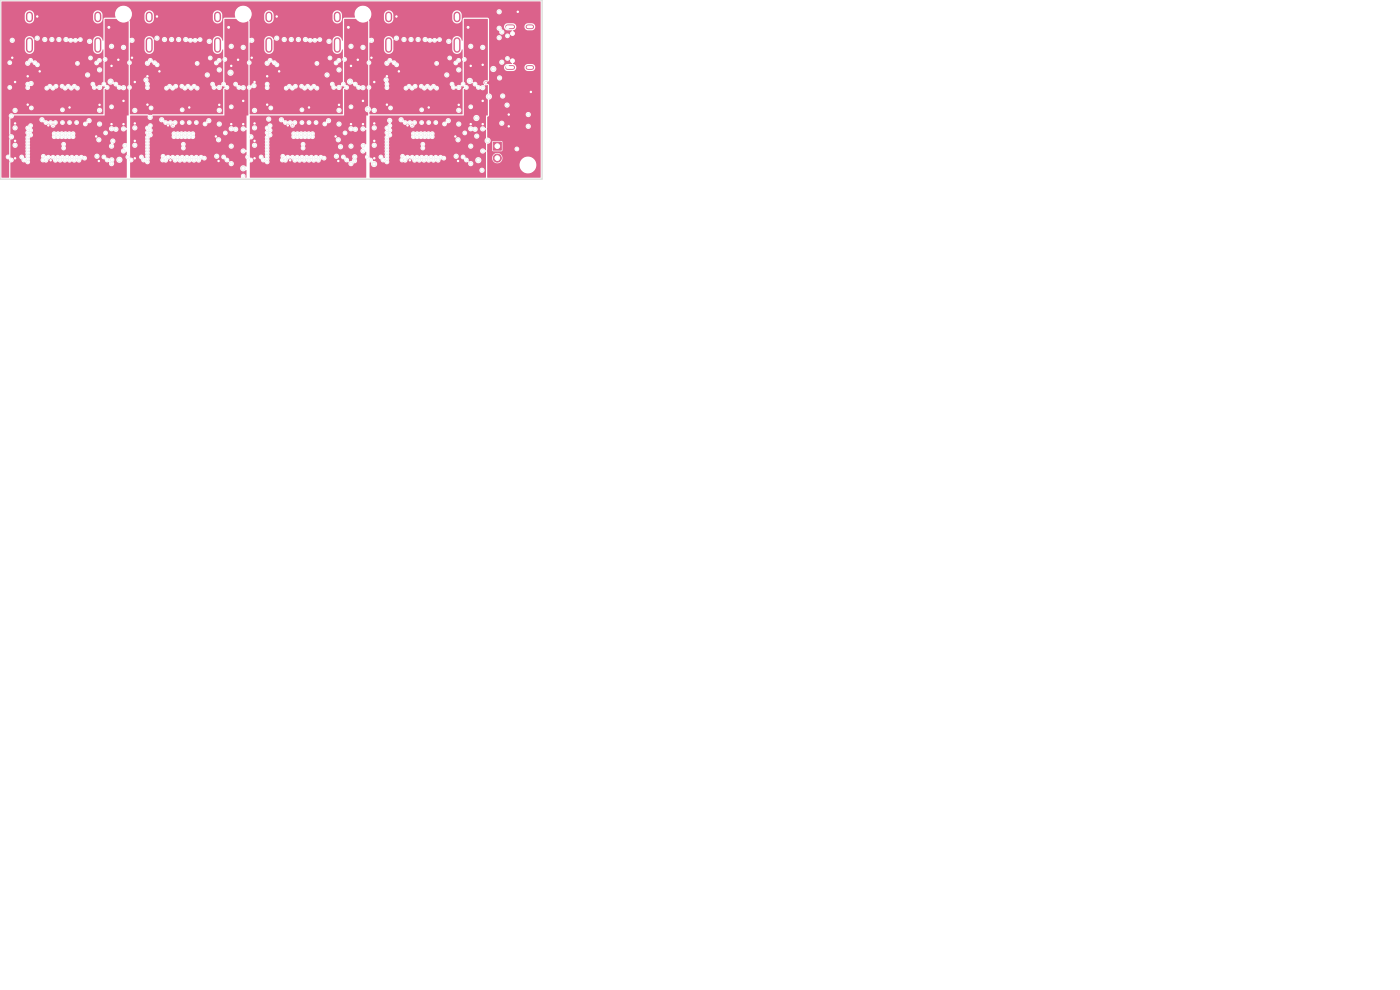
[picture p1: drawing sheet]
<svg xmlns="http://www.w3.org/2000/svg" width="297mm" height="210mm" viewBox="0 0 297 210" stroke-linecap="round" stroke-linejoin="round" font-family="sans-serif">
<g fill="#db628b" stroke="#db628b" stroke-width=".21">
<path d="M104.7 30.2h1.7v1.7h-1.7z"/>
<circle cx="105.5" cy="33.5" r=".85"/>
</g>
<g fill="none" stroke="#db628b" stroke-width="1.5">
<path d="M6.2 3.2v.8M6.2 8.6v1.8M20.7 3.2v.8M20.7 8.6v1.8M31.6 3.2v.8M31.6 8.6v1.8M46.2 3.2v.8M46.2 8.6v1.8M57 3.2v.8M57 8.6v1.8M71.6 3.2v.8M71.6 8.6v1.8"/>
<path d="M82.4 3.2v.8M82.4 8.6v1.8M97 3.2v.8M97 8.6v1.8"/>
</g>
<path d="M107.7 14.3h1.1M107.7 5.7h1.1M112 14.3h.8M112 5.7h.8" fill="none" stroke="#db628b" stroke-width="1"/>
<g fill="#ececec" stroke="#ececec" stroke-width=".21">
<circle cx="23.5" cy="17.3" r=".4"/>
<circle cx="16.4" cy="18.7" r=".25"/>
<circle cx="48.9" cy="15.4" r=".4"/>
<circle cx="67.2" cy="18.7" r=".25"/>
<circle cx="74.3" cy="17.3" r=".4"/>
<circle cx="99.7" cy="17.2" r=".4"/>
<circle cx="92.6" cy="18.7" r=".25"/>
<circle cx="41.8" cy="18.7" r=".25"/>
<circle cx="103.7" cy="20.5" r=".4"/>
<circle cx="88.5" cy="28.3" r=".25"/>
<circle cx="46" cy="33.2" r=".3"/>
<circle cx="49.1" cy="9.8" r=".3"/>
<circle cx="66.3" cy="29" r=".25"/>
<circle cx="102.3" cy="36.1" r=".3"/>
<circle cx="106.6" cy="20.4" r=".3"/>
<circle cx="9.5" cy="8.4" r=".3"/>
<circle cx="61.8" cy="8.4" r=".3"/>
<circle cx="64.3" cy="31.4" r=".25"/>
<circle cx="54" cy="23.4" r=".3"/>
<circle cx="46.5" cy="18.6" r=".3"/>
<circle cx="59.7" cy="25.4" r=".3"/>
<circle cx="20.6" cy="33.2" r=".3"/>
<circle cx="46.4" cy="29.6" r=".3"/>
<circle cx="88.7" cy="8.4" r=".3"/>
<circle cx="14.7" cy="28.3" r=".25"/>
<circle cx="90.9" cy="29" r=".25"/>
<circle cx="38.6" cy="23.3" r=".25"/>
<circle cx="40.1" cy="28.3" r=".25"/>
<circle cx="13.2" cy="23.3" r=".25"/>
<circle cx="40.1" cy="29" r=".25"/>
<circle cx="63.9" cy="29" r=".25"/>
<circle cx="26.2" cy="32" r=".3"/>
<circle cx="18.6" cy="15.9" r=".3"/>
<circle cx="69.4" cy="15.9" r=".3"/>
<circle cx="21.1" cy="26.3" r=".3"/>
<circle cx="99.9" cy="34.7" r=".3"/>
<circle cx="13.9" cy="29" r=".25"/>
<circle cx="99.9" cy="9.8" r=".3"/>
<circle cx="15.5" cy="29" r=".25"/>
<circle cx="54" cy="27.1" r=".3"/>
<circle cx="105.9" cy="8" r=".3"/>
<circle cx="89.4" cy="18.3" r=".25"/>
<circle cx="97.2" cy="29.6" r=".3"/>
<circle cx="36.4" cy="8.4" r=".3"/>
<circle cx="38.5" cy="28.3" r=".25"/>
<circle cx="46.5" cy="23.4" r=".3"/>
<circle cx="13.1" cy="29" r=".25"/>
<circle cx="96.8" cy="33.2" r=".3"/>
<circle cx="67.8" cy="8.4" r=".25"/>
<circle cx="7.9" cy="8.1" r=".3"/>
<circle cx="39.3" cy="28.4" r=".25"/>
<circle cx="44.3" cy="25.6" r=".3"/>
<circle cx="88.5" cy="29" r=".25"/>
<circle cx="62.3" cy="29" r=".25"/>
<circle cx="23.7" cy="31" r=".3"/>
<circle cx="11.5" cy="29" r=".25"/>
<circle cx="34.9" cy="8.4" r=".3"/>
<circle cx="41.8" cy="13.5" r=".25"/>
<circle cx="23.7" cy="27.3" r=".3"/>
<circle cx="78.8" cy="8.6" r=".3"/>
<circle cx="26.2" cy="27.3" r=".3"/>
<circle cx="64" cy="23.3" r=".25"/>
<circle cx="3.2" cy="27.1" r=".3"/>
<circle cx="63.3" cy="8.4" r=".3"/>
<circle cx="99.9" cy="31" r=".3"/>
<circle cx="17" cy="8.4" r=".25"/>
<circle cx="77" cy="18.6" r=".3"/>
<circle cx="13.5" cy="30.6" r=".25"/>
<circle cx="8.9" cy="25.4" r=".3"/>
<circle cx="65.5" cy="29" r=".25"/>
<circle cx="66.3" cy="28.4" r=".25"/>
<circle cx="79.4" cy="27.1" r=".3"/>
<circle cx="24.6" cy="27.4" r=".3"/>
<circle cx="14.7" cy="29" r=".25"/>
<circle cx="95.1" cy="25.6" r=".3"/>
<circle cx="33.3" cy="8.1" r=".3"/>
<circle cx="77" cy="27.3" r=".3"/>
<circle cx="74.5" cy="31" r=".3"/>
<circle cx="75.4" cy="27.4" r=".3"/>
<circle cx="37.7" cy="29" r=".25"/>
<circle cx="106.5" cy="6.8" r=".3"/>
<circle cx="13.5" cy="31.4" r=".25"/>
<circle cx="28.6" cy="27.1" r=".3"/>
<circle cx="63.1" cy="28.3" r=".25"/>
<circle cx="97.3" cy="18.6" r=".3"/>
<circle cx="3.2" cy="30.8" r=".3"/>
<circle cx="90.1" cy="29" r=".25"/>
<circle cx="79.4" cy="23.4" r=".3"/>
<circle cx="63.9" cy="28.3" r=".25"/>
<circle cx="77" cy="10.1" r=".3"/>
<circle cx="62.3" cy="28.4" r=".25"/>
<circle cx="2.6" cy="8.6" r=".3"/>
<circle cx="71.8" cy="29.6" r=".3"/>
<circle cx="49.1" cy="34.7" r=".3"/>
<circle cx="51.6" cy="18.6" r=".3"/>
<circle cx="21.1" cy="18.6" r=".3"/>
<circle cx="74.5" cy="9.8" r=".3"/>
<circle cx="90.9" cy="28.3" r=".25"/>
<circle cx="77" cy="32" r=".3"/>
<circle cx="38.9" cy="30.6" r=".25"/>
<circle cx="11.5" cy="28.3" r=".25"/>
<circle cx="112.1" cy="26.8" r=".3"/>
<circle cx="102.4" cy="10.1" r=".3"/>
<circle cx="102.4" cy="27.3" r=".3"/>
<circle cx="56.7" cy="13.4" r=".3"/>
<circle cx="64.7" cy="29" r=".25"/>
<circle cx="42.4" cy="8.4" r=".25"/>
<circle cx="12.3" cy="29" r=".25"/>
<circle cx="28" cy="8.6" r=".3"/>
<circle cx="46.5" cy="14.8" r=".3"/>
<circle cx="49.1" cy="31" r=".3"/>
<circle cx="49.1" cy="27.3" r=".3"/>
<circle cx="71.9" cy="14.8" r=".3"/>
<circle cx="89.4" cy="23.3" r=".25"/>
<circle cx="85.1" cy="25.4" r=".3"/>
<circle cx="46.5" cy="26.3" r=".3"/>
<circle cx="39.3" cy="29" r=".25"/>
<circle cx="16.4" cy="13.5" r=".25"/>
<circle cx="90.2" cy="8.4" r=".3"/>
<circle cx="19" cy="8.8" r=".3"/>
<circle cx="3.2" cy="23.4" r=".3"/>
<circle cx="13.9" cy="28.3" r=".25"/>
<circle cx="36.9" cy="28.4" r=".25"/>
<circle cx="53.4" cy="8.6" r=".3"/>
<circle cx="69.7" cy="25.6" r=".3"/>
<circle cx="107.7" cy="5.9" r=".3"/>
<circle cx="21.1" cy="14.8" r=".3"/>
<circle cx="21" cy="29.6" r=".3"/>
<circle cx="37.7" cy="28.3" r=".25"/>
<circle cx="28.6" cy="30.8" r=".3"/>
<circle cx="54" cy="30.8" r=".3"/>
<circle cx="90.1" cy="28.4" r=".25"/>
<circle cx="105.9" cy="2.5" r=".3"/>
<circle cx="13.1" cy="28.3" r=".25"/>
<circle cx="63.1" cy="29" r=".25"/>
<circle cx="44.4" cy="8.8" r=".3"/>
<circle cx="106.5" cy="13.2" r=".3"/>
<circle cx="40.9" cy="29" r=".25"/>
<circle cx="13.2" cy="18.3" r=".25"/>
<circle cx="97.3" cy="26.3" r=".3"/>
<circle cx="36.9" cy="29" r=".25"/>
<circle cx="12.5" cy="8.4" r=".3"/>
<circle cx="51.6" cy="32" r=".3"/>
<circle cx="74.5" cy="34.7" r=".3"/>
<circle cx="79.4" cy="30.8" r=".3"/>
<circle cx="38.6" cy="18.3" r=".25"/>
<circle cx="82.1" cy="13.4" r=".3"/>
<circle cx="12.3" cy="28.3" r=".25"/>
<circle cx="11" cy="8.4" r=".3"/>
<circle cx="28.6" cy="23.4" r=".3"/>
<circle cx="91.7" cy="28.4" r=".25"/>
<circle cx="21.1" cy="23.4" r=".3"/>
<circle cx="60.3" cy="8.4" r=".3"/>
<circle cx="40.9" cy="28.4" r=".25"/>
<circle cx="91.7" cy="29" r=".25"/>
<circle cx="34.3" cy="25.4" r=".3"/>
<circle cx="99.9" cy="27.3" r=".3"/>
<circle cx="65.5" cy="28.3" r=".25"/>
<circle cx="89.7" cy="30.6" r=".25"/>
<circle cx="26.2" cy="10.1" r=".3"/>
<circle cx="31.3" cy="13.4" r=".3"/>
<circle cx="64.7" cy="28.4" r=".25"/>
<circle cx="97.3" cy="14.8" r=".3"/>
<circle cx="102.4" cy="32" r=".3"/>
<circle cx="26.2" cy="18.6" r=".3"/>
<circle cx="38.9" cy="31.4" r=".25"/>
<circle cx="69.8" cy="8.8" r=".3"/>
<circle cx="71.9" cy="26.3" r=".3"/>
<circle cx="18.9" cy="25.6" r=".3"/>
<circle cx="101.1" cy="28.9" r=".3"/>
<circle cx="95.2" cy="8.8" r=".3"/>
<circle cx="85.7" cy="8.4" r=".3"/>
<circle cx="112.1" cy="24.3" r=".3"/>
<circle cx="94.8" cy="15.9" r=".3"/>
<circle cx="100.8" cy="27.4" r=".3"/>
<circle cx="87.7" cy="29" r=".25"/>
<circle cx="38.5" cy="29" r=".25"/>
<circle cx="89.3" cy="28.3" r=".25"/>
<circle cx="93.2" cy="8.4" r=".25"/>
<circle cx="44" cy="15.9" r=".3"/>
<circle cx="107.6" cy="22.3" r=".3"/>
<circle cx="23.7" cy="9.8" r=".3"/>
<circle cx="102.4" cy="18.6" r=".3"/>
<circle cx="97.3" cy="23.4" r=".3"/>
<circle cx="105.9" cy="6" r=".3"/>
<circle cx="74.5" cy="27.3" r=".3"/>
<circle cx="58.7" cy="8.1" r=".3"/>
<circle cx="51.6" cy="27.3" r=".3"/>
<circle cx="92.6" cy="13.5" r=".25"/>
<circle cx="67.2" cy="13.5" r=".25"/>
<circle cx="51.6" cy="10.1" r=".3"/>
<circle cx="71.9" cy="23.4" r=".3"/>
<circle cx="84.1" cy="8.1" r=".3"/>
<circle cx="15.5" cy="28.3" r=".25"/>
<circle cx="87.2" cy="8.4" r=".3"/>
<circle cx="89.3" cy="29" r=".25"/>
<circle cx="5.9" cy="13.4" r=".3"/>
<circle cx="89.7" cy="31.4" r=".25"/>
<circle cx="71.9" cy="18.6" r=".3"/>
<circle cx="106.4" cy="26.1" r=".3"/>
<circle cx="37.9" cy="8.4" r=".3"/>
<circle cx="50" cy="27.4" r=".3"/>
<circle cx="39.4" cy="8.4" r=".3"/>
<circle cx="64" cy="18.3" r=".25"/>
<circle cx="23.7" cy="34.7" r=".3"/>
<circle cx="64.8" cy="8.4" r=".3"/>
<circle cx="107.7" cy="14.1" r=".3"/>
<circle cx="64.3" cy="30.6" r=".25"/>
<circle cx="14" cy="8.4" r=".3"/>
<circle cx="87.7" cy="28.4" r=".25"/>
<circle cx="71.4" cy="33.2" r=".3"/>
<circle cx="106" cy="16.5" r=".3"/>
<circle cx="40.2" cy="22.8" r=".25"/>
<circle cx="5.9" cy="22.2" r=".3"/>
<circle cx="8.4" cy="15.1" r=".25"/>
<circle cx="71.9" cy="22.2" r=".3"/>
<circle cx="11.3" cy="26.6" r=".25"/>
<circle cx="84.1" cy="3.5" r=".3"/>
<circle cx="78.8" cy="12.2" r=".3"/>
<circle cx="109.8" cy="2.5" r=".3"/>
<circle cx="7.9" cy="3.5" r=".3"/>
<circle cx="59.2" cy="15.1" r=".25"/>
<circle cx="5.9" cy="16.2" r=".3"/>
<circle cx="33.8" cy="15.1" r=".25"/>
<circle cx="107.9" cy="26.8" r=".3"/>
<circle cx="28" cy="12.2" r=".3"/>
<circle cx="65.6" cy="22.8" r=".25"/>
<circle cx="54" cy="17.4" r=".3"/>
<circle cx="91" cy="22.8" r=".25"/>
<circle cx="3.2" cy="17.4" r=".3"/>
<circle cx="107.9" cy="24.3" r=".3"/>
<circle cx="28.6" cy="17.4" r=".3"/>
<circle cx="31.3" cy="16.2" r=".3"/>
<circle cx="33.3" cy="3.5" r=".3"/>
<circle cx="58.7" cy="3.5" r=".3"/>
<circle cx="84.6" cy="15.1" r=".25"/>
<circle cx="103.1" cy="17.6" r=".3"/>
<circle cx="87.4" cy="26.6" r=".25"/>
<circle cx="79.4" cy="17.4" r=".3"/>
<circle cx="14.7" cy="22.8" r=".25"/>
<circle cx="2.6" cy="12.2" r=".3"/>
<circle cx="82.1" cy="16.2" r=".3"/>
<circle cx="53.4" cy="12.2" r=".3"/>
<circle cx="46.5" cy="22.2" r=".3"/>
<circle cx="97.3" cy="22.2" r=".3"/>
<circle cx="62" cy="26.6" r=".25"/>
<circle cx="112.6" cy="19.5" r=".3"/>
<circle cx="82.1" cy="22.2" r=".3"/>
<circle cx="56.7" cy="16.2" r=".3"/>
<circle cx="56.7" cy="22.2" r=".3"/>
<circle cx="36.6" cy="26.6" r=".25"/>
<circle cx="21.1" cy="22.2" r=".3"/>
<circle cx="31.3" cy="22.2" r=".3"/>
<circle cx="104.7" cy="14.6" r=".4"/>
<circle cx="107.7" cy="7.6" r=".25"/>
<circle cx="107.6" cy="12.4" r=".25"/>
<circle cx="2.1" cy="13.3" r=".25"/>
<circle cx="5.9" cy="31.8" r=".25"/>
<circle cx="5.9" cy="31.1" r=".25"/>
<circle cx="2.1" cy="18.5" r=".25"/>
<circle cx="5.9" cy="17.8" r=".25"/>
<circle cx="6.5" cy="28.6" r=".25"/>
<circle cx="5.9" cy="18.6" r=".25"/>
<circle cx="5.9" cy="32.4" r=".25"/>
<circle cx="7.4" cy="13.3" r=".25"/>
<circle cx="9.1" cy="33.9" r=".25"/>
<circle cx="6.7" cy="22.9" r=".25"/>
<circle cx="5.9" cy="33.7" r=".25"/>
<circle cx="9.2" cy="33.2" r=".25"/>
<circle cx="7.9" cy="13.8" r=".25"/>
<circle cx="6.5" cy="12.8" r=".25"/>
<circle cx="5.9" cy="29.2" r=".25"/>
<circle cx="21.1" cy="12.8" r=".25"/>
<circle cx="5.9" cy="33" r=".25"/>
<circle cx="5.9" cy="30.5" r=".25"/>
<circle cx="20.5" cy="13.4" r=".25"/>
<circle cx="5.9" cy="29.8" r=".25"/>
<circle cx="19.7" cy="17.8" r=".25"/>
<circle cx="10.2" cy="33.3" r=".25"/>
<circle cx="20" cy="18.5" r=".25"/>
<circle cx="22" cy="17.8" r=".25"/>
<circle cx="15.2" cy="33.3" r=".25"/>
<circle cx="22.7" cy="18.5" r=".25"/>
<circle cx="15.7" cy="34" r=".25"/>
<circle cx="13.7" cy="34" r=".25"/>
<circle cx="24.6" cy="17.8" r=".25"/>
<circle cx="14.2" cy="33.3" r=".25"/>
<circle cx="25.3" cy="18.5" r=".25"/>
<circle cx="31.3" cy="31.8" r=".25"/>
<circle cx="27.5" cy="13.3" r=".25"/>
<circle cx="27.5" cy="18.6" r=".25"/>
<circle cx="31.3" cy="31.1" r=".25"/>
<circle cx="31.3" cy="17.8" r=".25"/>
<circle cx="31.9" cy="28.7" r=".25"/>
<circle cx="31.3" cy="18.6" r=".25"/>
<circle cx="31.3" cy="32.4" r=".25"/>
<circle cx="34.5" cy="33.9" r=".25"/>
<circle cx="32.8" cy="13.3" r=".25"/>
<circle cx="31.3" cy="33.7" r=".25"/>
<circle cx="32.1" cy="22.9" r=".25"/>
<circle cx="33.3" cy="13.8" r=".25"/>
<circle cx="34.6" cy="33.2" r=".25"/>
<circle cx="31.3" cy="29.2" r=".25"/>
<circle cx="31.9" cy="12.8" r=".25"/>
<circle cx="31.3" cy="33.1" r=".25"/>
<circle cx="46.5" cy="12.8" r=".25"/>
<circle cx="45.9" cy="13.4" r=".25"/>
<circle cx="31.3" cy="30.5" r=".25"/>
<circle cx="31.3" cy="29.8" r=".25"/>
<circle cx="45.1" cy="17.8" r=".25"/>
<circle cx="35.6" cy="33.3" r=".25"/>
<circle cx="45.4" cy="18.5" r=".25"/>
<circle cx="47.4" cy="17.8" r=".25"/>
<circle cx="40.6" cy="33.3" r=".25"/>
<circle cx="41.2" cy="34" r=".25"/>
<circle cx="48.1" cy="18.6" r=".25"/>
<circle cx="50" cy="17.8" r=".25"/>
<circle cx="39.2" cy="34" r=".25"/>
<circle cx="39.6" cy="33.3" r=".25"/>
<circle cx="50.7" cy="18.6" r=".25"/>
<circle cx="52.9" cy="13.3" r=".25"/>
<circle cx="56.7" cy="31.8" r=".25"/>
<circle cx="52.9" cy="18.6" r=".25"/>
<circle cx="56.7" cy="31.1" r=".25"/>
<circle cx="56.7" cy="17.8" r=".25"/>
<circle cx="57.3" cy="28.7" r=".25"/>
<circle cx="56.7" cy="18.6" r=".25"/>
<circle cx="56.7" cy="32.4" r=".25"/>
<circle cx="59.9" cy="33.9" r=".25"/>
<circle cx="58.2" cy="13.3" r=".25"/>
<circle cx="57.5" cy="22.9" r=".25"/>
<circle cx="56.7" cy="33.7" r=".25"/>
<circle cx="60" cy="33.2" r=".25"/>
<circle cx="58.7" cy="13.8" r=".25"/>
<circle cx="57.3" cy="12.8" r=".25"/>
<circle cx="56.7" cy="29.2" r=".25"/>
<circle cx="71.9" cy="12.8" r=".25"/>
<circle cx="56.7" cy="33.1" r=".25"/>
<circle cx="56.7" cy="30.5" r=".25"/>
<circle cx="71.3" cy="13.4" r=".25"/>
<circle cx="56.7" cy="29.8" r=".25"/>
<circle cx="70.5" cy="17.8" r=".25"/>
<circle cx="70.8" cy="18.5" r=".25"/>
<circle cx="61" cy="33.3" r=".25"/>
<circle cx="66" cy="33.3" r=".25"/>
<circle cx="72.8" cy="17.8" r=".25"/>
<circle cx="73.5" cy="18.6" r=".25"/>
<circle cx="66.6" cy="34" r=".25"/>
<circle cx="64.6" cy="34" r=".25"/>
<circle cx="75.4" cy="17.8" r=".25"/>
<circle cx="65" cy="33.3" r=".25"/>
<circle cx="76.1" cy="18.6" r=".25"/>
<circle cx="78.3" cy="13.3" r=".25"/>
<circle cx="82.1" cy="31.8" r=".25"/>
<circle cx="82.1" cy="31.1" r=".25"/>
<circle cx="78.3" cy="18.6" r=".25"/>
<circle cx="82.7" cy="28.7" r=".25"/>
<circle cx="82.1" cy="17.8" r=".25"/>
<circle cx="82.1" cy="32.4" r=".25"/>
<circle cx="82.1" cy="18.6" r=".25"/>
<circle cx="83.6" cy="13.3" r=".25"/>
<circle cx="85.3" cy="33.9" r=".25"/>
<circle cx="82.1" cy="33.7" r=".25"/>
<circle cx="82.9" cy="22.9" r=".25"/>
<circle cx="84.1" cy="13.8" r=".25"/>
<circle cx="85.4" cy="33.2" r=".25"/>
<circle cx="82.7" cy="12.8" r=".25"/>
<circle cx="82.1" cy="29.2" r=".25"/>
<circle cx="97.3" cy="12.8" r=".25"/>
<circle cx="82.1" cy="33.1" r=".25"/>
<circle cx="82.1" cy="30.5" r=".25"/>
<circle cx="96.7" cy="13.4" r=".25"/>
<circle cx="95.9" cy="17.8" r=".25"/>
<circle cx="82.1" cy="29.8" r=".25"/>
<circle cx="96.2" cy="18.5" r=".25"/>
<circle cx="86.4" cy="33.3" r=".25"/>
<circle cx="91.4" cy="33.3" r=".25"/>
<circle cx="98.2" cy="17.8" r=".25"/>
<circle cx="92" cy="34" r=".25"/>
<circle cx="98.9" cy="18.6" r=".25"/>
<circle cx="90" cy="34" r=".25"/>
<circle cx="100.8" cy="17.8" r=".25"/>
<circle cx="90.4" cy="33.3" r=".25"/>
<circle cx="101.5" cy="18.6" r=".25"/>
<circle cx="13.2" cy="33.3" r=".25"/>
<circle cx="1.7" cy="33.3" r=".25"/>
<circle cx="12.7" cy="34" r=".25"/>
<circle cx="2.4" cy="33.9" r=".25"/>
<circle cx="4.6" cy="33.3" r=".25"/>
<circle cx="11.7" cy="34" r=".25"/>
<circle cx="11.2" cy="33.3" r=".25"/>
<circle cx="5" cy="33.9" r=".25"/>
<circle cx="11.7" cy="26" r=".25"/>
<circle cx="6.6" cy="17.7" r=".3"/>
<circle cx="5.9" cy="34.3" r=".25"/>
<circle cx="9.7" cy="34" r=".25"/>
<circle cx="12.2" cy="33.3" r=".25"/>
<circle cx="14.7" cy="34" r=".25"/>
<circle cx="17.2" cy="33.3" r=".25"/>
<circle cx="11.9" cy="18.3" r=".25"/>
<circle cx="18.1" cy="26.3" r=".25"/>
<circle cx="18" cy="33.5" r=".25"/>
<circle cx="22" cy="33.3" r=".25"/>
<circle cx="16.7" cy="34" r=".25"/>
<circle cx="22.7" cy="33.9" r=".25"/>
<circle cx="16.2" cy="33.3" r=".25"/>
<circle cx="31.9" cy="27.7" r=".25"/>
<circle cx="2.4" cy="24.6" r=".3"/>
<circle cx="6.5" cy="27.6" r=".25"/>
<circle cx="23.9" cy="29.9" r=".3"/>
<circle cx="2.4" cy="29" r=".3"/>
<circle cx="31.3" cy="28.2" r=".25"/>
<circle cx="23.7" cy="33.9" r=".3"/>
<circle cx="5.9" cy="28.2" r=".25"/>
<circle cx="26.5" cy="30.9" r=".3"/>
<circle cx="38.6" cy="33.3" r=".25"/>
<circle cx="27.1" cy="33.3" r=".25"/>
<circle cx="27.8" cy="34" r=".25"/>
<circle cx="38.2" cy="34" r=".25"/>
<circle cx="37.2" cy="34" r=".25"/>
<circle cx="30" cy="33.3" r=".25"/>
<circle cx="36.6" cy="33.3" r=".25"/>
<circle cx="30.5" cy="33.9" r=".25"/>
<circle cx="31" cy="17" r=".3"/>
<circle cx="37.2" cy="26" r=".25"/>
<circle cx="31.9" cy="24.9" r=".3"/>
<circle cx="31.3" cy="34.4" r=".25"/>
<circle cx="35.2" cy="34" r=".25"/>
<circle cx="37.6" cy="33.3" r=".25"/>
<circle cx="40.2" cy="34" r=".25"/>
<circle cx="42.6" cy="33.3" r=".25"/>
<circle cx="37.3" cy="18.3" r=".25"/>
<circle cx="43.5" cy="26.3" r=".25"/>
<circle cx="43.4" cy="33.5" r=".25"/>
<circle cx="47.4" cy="33.3" r=".25"/>
<circle cx="42.2" cy="34" r=".25"/>
<circle cx="41.6" cy="33.3" r=".25"/>
<circle cx="48.1" cy="34" r=".25"/>
<circle cx="51.6" cy="37.3" r=".25"/>
<circle cx="109.7" cy="31.6" r=".25"/>
<circle cx="52.5" cy="33.3" r=".25"/>
<circle cx="64" cy="33.3" r=".25"/>
<circle cx="63.6" cy="34" r=".25"/>
<circle cx="53.2" cy="34" r=".25"/>
<circle cx="55.4" cy="33.3" r=".25"/>
<circle cx="62.6" cy="34" r=".25"/>
<circle cx="62" cy="33.3" r=".25"/>
<circle cx="55.9" cy="33.9" r=".25"/>
<circle cx="62.6" cy="26" r=".25"/>
<circle cx="53.9" cy="18.2" r=".3"/>
<circle cx="56.7" cy="34.4" r=".25"/>
<circle cx="60.6" cy="34" r=".25"/>
<circle cx="63" cy="33.3" r=".25"/>
<circle cx="65.6" cy="34" r=".25"/>
<circle cx="68" cy="33.3" r=".25"/>
<circle cx="68.9" cy="26.3" r=".25"/>
<circle cx="62.7" cy="18.3" r=".25"/>
<circle cx="68.8" cy="33.5" r=".25"/>
<circle cx="72.8" cy="33.3" r=".25"/>
<circle cx="67.6" cy="34" r=".25"/>
<circle cx="73.5" cy="34" r=".25"/>
<circle cx="67" cy="33.3" r=".25"/>
<circle cx="75.3" cy="33.2" r=".3"/>
<circle cx="72.2" cy="31.1" r=".3"/>
<circle cx="82.7" cy="27.7" r=".25"/>
<circle cx="57.3" cy="27.7" r=".25"/>
<circle cx="57" cy="25.3" r=".3"/>
<circle cx="82.1" cy="28.2" r=".25"/>
<circle cx="77.1" cy="30.9" r=".3"/>
<circle cx="53.2" cy="29" r=".3"/>
<circle cx="75.2" cy="34.1" r=".3"/>
<circle cx="56.7" cy="28.2" r=".25"/>
<circle cx="77.9" cy="33.3" r=".25"/>
<circle cx="89.4" cy="33.3" r=".25"/>
<circle cx="89" cy="34" r=".25"/>
<circle cx="78.6" cy="34" r=".25"/>
<circle cx="88" cy="34" r=".25"/>
<circle cx="80.8" cy="33.3" r=".25"/>
<circle cx="81.3" cy="33.9" r=".25"/>
<circle cx="87.4" cy="33.3" r=".25"/>
<circle cx="81.9" cy="16.9" r=".3"/>
<circle cx="82.7" cy="25.6" r=".3"/>
<circle cx="88" cy="26" r=".25"/>
<circle cx="82.1" cy="34.4" r=".25"/>
<circle cx="86" cy="34" r=".25"/>
<circle cx="88.4" cy="33.3" r=".25"/>
<circle cx="91" cy="34" r=".25"/>
<circle cx="93.4" cy="33.3" r=".25"/>
<circle cx="94.3" cy="26.3" r=".25"/>
<circle cx="88.1" cy="18.3" r=".25"/>
<circle cx="94.2" cy="33.5" r=".25"/>
<circle cx="93" cy="34" r=".25"/>
<circle cx="98.2" cy="33.3" r=".25"/>
<circle cx="92.4" cy="33.3" r=".25"/>
<circle cx="98.9" cy="34" r=".25"/>
<circle cx="10.3" cy="26.6" r=".25"/>
<circle cx="21" cy="34.2" r=".3"/>
<circle cx="10.7" cy="34" r=".25"/>
<circle cx="3.2" cy="33.6" r=".3"/>
<circle cx="23.7" cy="14" r=".3"/>
<circle cx="26.2" cy="26.3" r=".3"/>
<circle cx="3.2" cy="26.2" r=".3"/>
<circle cx="23.7" cy="26.3" r=".3"/>
<circle cx="20.4" cy="28.9" r=".25"/>
<circle cx="26.2" cy="21.4" r=".3"/>
<circle cx="23.1" cy="5.8" r=".4"/>
<circle cx="25.1" cy="12.7" r=".3"/>
<circle cx="3.2" cy="29.9" r=".3"/>
<circle cx="13.2" cy="26" r=".25"/>
<circle cx="23.7" cy="22.7" r=".25"/>
<circle cx="16.2" cy="26" r=".25"/>
<circle cx="22.4" cy="28.2" r=".25"/>
<circle cx="25.3" cy="33.9" r=".4"/>
<circle cx="15" cy="8.5" r=".25"/>
<circle cx="13.8" cy="18.7" r=".25"/>
<circle cx="16" cy="8.5" r=".25"/>
<circle cx="14.5" cy="18.3" r=".25"/>
<circle cx="22.3" cy="12.6" r=".25"/>
<circle cx="15.1" cy="18.7" r=".25"/>
<circle cx="19.2" cy="12.3" r=".25"/>
<circle cx="15.8" cy="18.3" r=".25"/>
<circle cx="14.7" cy="26" r=".25"/>
<circle cx="9.7" cy="26" r=".25"/>
<circle cx="9.9" cy="18.7" r=".25"/>
<circle cx="10.7" cy="26" r=".25"/>
<circle cx="6.5" cy="26.6" r=".25"/>
<circle cx="10.6" cy="18.3" r=".25"/>
<circle cx="11.2" cy="18.7" r=".25"/>
<circle cx="5.9" cy="27.2" r=".25"/>
<circle cx="28.6" cy="33.6" r=".3"/>
<circle cx="48.5" cy="5.8" r=".4"/>
<circle cx="49.1" cy="26.3" r=".3"/>
<circle cx="45.8" cy="28.9" r=".25"/>
<circle cx="36.2" cy="34" r=".25"/>
<circle cx="28.6" cy="29.9" r=".3"/>
<circle cx="51.6" cy="26.3" r=".3"/>
<circle cx="51.6" cy="21.4" r=".3"/>
<circle cx="28.6" cy="26.2" r=".3"/>
<circle cx="49.1" cy="14" r=".3"/>
<circle cx="35.6" cy="26.6" r=".25"/>
<circle cx="46.4" cy="34.2" r=".3"/>
<circle cx="50.5" cy="12.7" r=".3"/>
<circle cx="38.6" cy="26" r=".25"/>
<circle cx="49.1" cy="22.7" r=".25"/>
<circle cx="41.6" cy="26" r=".25"/>
<circle cx="47.8" cy="28.2" r=".25"/>
<circle cx="51.6" cy="35.7" r=".4"/>
<circle cx="40.4" cy="8.5" r=".25"/>
<circle cx="39.2" cy="18.7" r=".25"/>
<circle cx="41.4" cy="8.5" r=".25"/>
<circle cx="39.9" cy="18.3" r=".25"/>
<circle cx="40.5" cy="18.7" r=".25"/>
<circle cx="47.7" cy="12.6" r=".25"/>
<circle cx="44.6" cy="12.3" r=".25"/>
<circle cx="41.2" cy="18.3" r=".25"/>
<circle cx="40.2" cy="26" r=".25"/>
<circle cx="35.2" cy="26" r=".25"/>
<circle cx="35.3" cy="18.7" r=".25"/>
<circle cx="36.2" cy="26" r=".25"/>
<circle cx="36" cy="18.3" r=".25"/>
<circle cx="31.9" cy="26.7" r=".25"/>
<circle cx="31.3" cy="27.2" r=".25"/>
<circle cx="36.6" cy="18.7" r=".25"/>
<circle cx="73.9" cy="5.8" r=".4"/>
<circle cx="74.5" cy="26.3" r=".3"/>
<circle cx="61" cy="26.6" r=".25"/>
<circle cx="54" cy="29.9" r=".3"/>
<circle cx="71.2" cy="28.9" r=".25"/>
<circle cx="77" cy="26.3" r=".3"/>
<circle cx="61.6" cy="34" r=".25"/>
<circle cx="74.5" cy="14" r=".3"/>
<circle cx="75.9" cy="12.7" r=".3"/>
<circle cx="54" cy="33.6" r=".3"/>
<circle cx="77" cy="21.4" r=".3"/>
<circle cx="54" cy="26.2" r=".3"/>
<circle cx="71.8" cy="34.2" r=".3"/>
<circle cx="74.5" cy="22.7" r=".25"/>
<circle cx="64" cy="26" r=".25"/>
<circle cx="67" cy="26" r=".25"/>
<circle cx="78" cy="23.2" r=".4"/>
<circle cx="73.2" cy="28.2" r=".25"/>
<circle cx="79.4" cy="34.8" r=".4"/>
<circle cx="65.8" cy="8.5" r=".25"/>
<circle cx="64.6" cy="18.7" r=".25"/>
<circle cx="66.8" cy="8.5" r=".25"/>
<circle cx="65.3" cy="18.3" r=".25"/>
<circle cx="65.9" cy="18.7" r=".25"/>
<circle cx="73.1" cy="12.6" r=".25"/>
<circle cx="70" cy="12.3" r=".25"/>
<circle cx="66.6" cy="18.3" r=".25"/>
<circle cx="65.6" cy="26" r=".25"/>
<circle cx="60.6" cy="26" r=".25"/>
<circle cx="60.7" cy="18.7" r=".25"/>
<circle cx="61.6" cy="26" r=".25"/>
<circle cx="57.3" cy="26.7" r=".25"/>
<circle cx="61.4" cy="18.3" r=".25"/>
<circle cx="62" cy="18.7" r=".25"/>
<circle cx="56.7" cy="27.2" r=".25"/>
<circle cx="99.9" cy="26.3" r=".3"/>
<circle cx="102.4" cy="26.3" r=".3"/>
<circle cx="99.3" cy="5.8" r=".4"/>
<circle cx="79.4" cy="26.2" r=".3"/>
<circle cx="87" cy="34" r=".25"/>
<circle cx="79.4" cy="33.6" r=".3"/>
<circle cx="102.4" cy="21.4" r=".3"/>
<circle cx="96.6" cy="28.9" r=".25"/>
<circle cx="86.4" cy="26.6" r=".25"/>
<circle cx="79.4" cy="29.9" r=".3"/>
<circle cx="97.2" cy="34.2" r=".3"/>
<circle cx="102.4" cy="13.7" r=".3"/>
<circle cx="99.9" cy="14" r=".3"/>
<circle cx="99.9" cy="22.7" r=".25"/>
<circle cx="103.5" cy="29.8" r=".4"/>
<circle cx="92.4" cy="26" r=".25"/>
<circle cx="89.4" cy="26" r=".25"/>
<circle cx="101.5" cy="34" r=".4"/>
<circle cx="101.1" cy="25" r=".4"/>
<circle cx="98.6" cy="28.2" r=".25"/>
<circle cx="91.2" cy="8.5" r=".25"/>
<circle cx="90" cy="18.7" r=".25"/>
<circle cx="90.7" cy="18.3" r=".25"/>
<circle cx="92.2" cy="8.5" r=".25"/>
<circle cx="91.3" cy="18.7" r=".25"/>
<circle cx="98.5" cy="12.6" r=".25"/>
<circle cx="92" cy="18.3" r=".25"/>
<circle cx="95.4" cy="12.3" r=".25"/>
<circle cx="91" cy="26" r=".25"/>
<circle cx="86" cy="26" r=".25"/>
<circle cx="86.1" cy="18.7" r=".25"/>
<circle cx="87" cy="26" r=".25"/>
<circle cx="82.7" cy="26.7" r=".25"/>
<circle cx="86.8" cy="18.3" r=".25"/>
<circle cx="82.1" cy="27.2" r=".25"/>
<circle cx="87.4" cy="18.7" r=".25"/>
</g>
<g fill="#db628b">
<path d="M22.2 4h2.5a1.93 1.93 0 0 0 2.6 .5v8.3a.56 .56 0 0 0-.3 .5 .56 .56 0 0 0 .3 .5v4.3a.56 .56 0 0 0-.3 .5 .56 .56 0 0 0 .3 .5v5.3l-.4 .1-.1 2.7a.57 .57 0 0 0-.7-.5 .57 .57 0 0 0-.4 .8 .57 .57 0 0 0 .8 .3l.4-.3v2.9a.63 .63 0 0 0-.8 .2 .63 .63 0 0 0 .1 .8 .59 .59 0 0 0-.4 1 .59 .59 0 0 0 1-.2l.1 .7a.56 .56 0 0 0 0 .9l-.1 3.9h-24.5l-.1-3.2a.55 .55 0 0 0 .7-.5 .55 .55 0 0 0-.7-.6v-.1h1.9l.1 .3 .3 .2a.72 .72 0 0 0 .9 .7 .51 .51 0 0 0 .7 .3 .51 .51 0 0 0 .2-.7v-.2h2.3l.2 .4 .5 .1a.65 .65 0 0 0 .7 0 .65 .65 0 0 0 .3-.5l.4-.3a.89 .89 0 0 1 .7 .8 .7 .7 0 0 0 .9-.1 .66 .66 0 0 0 1 0 .66 .66 0 0 0 1 0 .66 .66 0 0 0 1 0 .66 .66 0 0 0 1 0 .57 .57 0 0 0 .7 .1 .57 .57 0 0 0 .3-.5l.2-.1a.51 .51 0 0 0 .8 .1 .51 .51 0 0 0 0-.7h1.7v.1a.55 .55 0 0 0 .6 .4 .55 .55 0 0 0 .5-.4h.4l.2 .4 .4 .1a.67 .67 0 0 0 1 .6h.1a.58 .58 0 0 0 .6 .9 .58 .58 0 0 0 .3-1l.2-.4h.4v.2a.65 .65 0 0 0 1 .3 .65 .65 0 0 0-.1-1.1 .65 .65 0 0 0-.9 .6h-.4l-.1-.1a.7 .7 0 0 0-1.1-.2l-.4-.1a.66 .66 0 0 0-1.1-.5l-.1 .3h-.4a.56 .56 0 0 0-.5-.7 .56 .56 0 0 0-.6 .6l-2.3-.1a.68 .68 0 0 0-1 0 .73 .73 0 0 0-1 0 .73 .73 0 0 0-1 0 .73 .73 0 0 0-1 0 .73 .73 0 0 0-1 0 .73 .73 0 0 0-1 0 .73 .73 0 0 0-1 0 .79 .79 0 0 0-1-.1 .54 .54 0 0 0-.8-.3 .54 .54 0 0 0-.1 .9l-.2 .3h-2.3v-2.5h6.7v.1a.51 .51 0 0 0 .8 .3 .51 .51 0 0 0 0-.8h9.3v.2a.56 .56 0 0 0 .8 .3 .56 .56 0 0 0 .1-.9 .57 .57 0 0 0 .6-.7 .57 .57 0 0 0-.8-.5 .57 .57 0 0 0-.3 .8l.1 .2-.3 .2-.2 .4h-9.3a.54 .54 0 0 0 0-.8 .54 .54 0 0 0-.8 .1 .54 .54 0 0 0 .1 .8l-.1 .3h-6.7l.1-1.8h14a.56 .56 0 0 0 .8 .6 .56 .56 0 0 0 .1-1 .56 .56 0 0 0-.9 .3v.1h-14l-.1-.1 .1-.3 .5-.2h4.1a.6 .6 0 0 0 1 .4l1.2 .1 .3-.1 .5 .1 .3-.1 .5 .1 .2-.1a.62 .62 0 0 0 .8 0 .62 .62 0 0 0 .2-.8v-.4h5.9a.51 .51 0 0 0 .7 .5 .51 .51 0 0 0 .1-.9 .51 .51 0 0 0-.8 .3v.1h-5.9a.65 .65 0 0 0-1-.2l-1.2-.2-.3 .2-.5-.2-.3 .2-.5-.2-.4 .2a.51 .51 0 0 0-.6 0 .51 .51 0 0 0-.1 .6l-.1 .4h-4.1l.1-.4-.3-.4 .3-.4-.1-.5h16.2a.65 .65 0 0 0 1.1 .5 .57 .57 0 0 0 .8 0 .57 .57 0 0 0-.1-.9 .57 .57 0 0 0-.8 .1 .55 .55 0 0 0-.6-.2 .55 .55 0 0 0-.4 .5h-16.2l-.2-.1a.56 .56 0 0 0 .1-1 .56 .56 0 0 0-.9 .4 .62 .62 0 0 0-.5 .5 .62 .62 0 0 0 .2 .6l-.1 .1a.64 .64 0 0 0 .1 .9l-.2 .5 .1 4.2-.2 .1-.2-.1a.52 .52 0 0 0-.4-.6 .52 .52 0 0 0-.6 .5h-1.9v-2.5h.4a.56 .56 0 0 0 .8 .5 .56 .56 0 0 0 .2-.9 .56 .56 0 0 0-.9 .3l-.1 .1h-.4v-1.2a.61 .61 0 0 0 .8-.6 .61 .61 0 0 0-.8-.6v-1.3h.4l.1 .2a.56 .56 0 0 0 .9 .2 .56 .56 0 0 0-.2-.9 .56 .56 0 0 0-.8 .5h-.4v-1.7h6.1l.1 .1a.8 .8 0 0 0 .8 .5 .56 .56 0 0 0 .5 .5 .56 .56 0 0 0 .6-.3l.3 .3a.6 .6 0 0 0 .6 .6 .6 .6 0 0 0 .6-.6l.4-.2 .1-.3h.4l.2 .4a.51 .51 0 0 0 .6 .1 .51 .51 0 0 0 .3-.5h.4l.2 .4a.51 .51 0 0 0 .6 .1 .51 .51 0 0 0 .3-.5h.4l.2 .4a.5 .5 0 0 0 .8-.1h.9l.3 .4a.5 .5 0 0 0 .7-.4h2v.2a.56 .56 0 0 0 .9 .2 .56 .56 0 0 0-.1-.9 .56 .56 0 0 0-.8 .5h-2v-.1a.56 .56 0 0 0 .8-.3 .56 .56 0 0 0-.3-.7 .56 .56 0 0 0-.8 .4l-.1 .2a.5 .5 0 0 0-.6 .5h-.9a.51 .51 0 0 0-.3-.8 .51 .51 0 0 0-.7 .5h-.4l-.1-.1a.51 .51 0 0 0-.5-.4 .51 .51 0 0 0-.5 .5h-.4l-.1-.1a.51 .51 0 0 0-.5-.4 .51 .51 0 0 0-.5 .5h-.4l-.1-.1a.64 .64 0 0 0-1-.2 .73 .73 0 0 0-1 0l-.2-.2h-.5a.59 .59 0 0 0-.5-.6 .59 .59 0 0 0-.7 .5h-6.1l.1-.3a.71 .71 0 0 0 .8-.6h19.1v-1.8h1v.1a.5 .5 0 0 0 .8 .2 .5 .5 0 0 0-.1-.8 .5 .5 0 0 0-.7 .5h-1l.1-3.8a.54 .54 0 0 0 .9-.2 .54 .54 0 0 0-.7-.7v-.4l-.3-.3h.6a.71 .71 0 0 0 .5 .6 .71 .71 0 0 0 .7-.1 .8 .8 0 0 0 .8 .6 .58 .58 0 0 0 .3 .6 .58 .58 0 0 0 .7-.1 .55 .55 0 0 0 .8 .1 .55 .55 0 0 0 0-.8 .55 .55 0 0 0-.8 0l-.7-.1v-.2a.57 .57 0 0 0-.9-.5 .67 .67 0 0 0-.6-.7 .67 .67 0 0 0-.8 .6h-.6v-4.2a.57 .57 0 0 0 .6-.5 .57 .57 0 0 0-.6-.6v-2.2h.9a.55 .55 0 0 0 .4 .6 .55 .55 0 0 0 .7-.3h1.4l.1 .1a.56 .56 0 0 0 .9 .3 .56 .56 0 0 0-.2-.9 .56 .56 0 0 0-.8 .5l-1.4-.1a.56 .56 0 0 0-.5-.7 .56 .56 0 0 0-.6 .5h-.9z"/>
<path d="M73 4h2.5a1.93 1.93 0 0 0 2.6 .5v8.3a.56 .56 0 0 0-.3 .5 .56 .56 0 0 0 .3 .5v4.3a.56 .56 0 0 0-.3 .5 .56 .56 0 0 0 .3 .5v3.4a.72 .72 0 0 0-.7 .7 .72 .72 0 0 0 .7 .7v.6h-.4l-.1 2.7a.57 .57 0 0 0-.7-.5 .57 .57 0 0 0-.4 .8 .57 .57 0 0 0 .8 .3l.4-.3v3l-.1 .1a.59 .59 0 0 0-1 0 .59 .59 0 0 0 .2 .9 .59 .59 0 0 0-.2 1 .59 .59 0 0 0 1-.3l.1 .7a.56 .56 0 0 0 0 .9l-.1 3.9h-24.5l-.1-3.2a.55 .55 0 0 0 .7-.5 .55 .55 0 0 0-.7-.6v-.1h1.9l.1 .3 .3 .2a.67 .67 0 0 0 .9 .7 .51 .51 0 0 0 .7 .3 .51 .51 0 0 0 .2-.7v-.2h2.3a.57 .57 0 0 0 .8 .5 .59 .59 0 0 0 .9-.5l.4-.3a.89 .89 0 0 1 .7 .8 .7 .7 0 0 0 .9-.1l.1 .1a.7 .7 0 0 0 .9-.1l.1 .1a.7 .7 0 0 0 .9-.1l.1 .1a.7 .7 0 0 0 .9-.1l.1 .1a.7 .7 0 0 0 .9-.1 .56 .56 0 0 0 .7 .1 .56 .56 0 0 0 .3-.5l.2-.1a.51 .51 0 0 0 .8 .1 .51 .51 0 0 0 0-.7h1.7v.1a.55 .55 0 0 0 .6 .4 .55 .55 0 0 0 .5-.4h.4l.2 .4 .4 .1a.78 .78 0 0 0 1.1 .6 .6 .6 0 0 0 .4 .9 .6 .6 0 0 0 .7-.7 .62 .62 0 0 0 .6-.3 .62 .62 0 0 0-.1-.7 .58 .58 0 0 0 0-.8 .58 .58 0 0 0-.8 .1 .58 .58 0 0 0 0 .8 .54 .54 0 0 1-.8 .4 .85 .85 0 0 0-.7-.8 .51 .51 0 0 0-.5-.5 .51 .51 0 0 0-.5 .5h-.4a.56 .56 0 0 0-.5-.7 .56 .56 0 0 0-.6 .6l-2.3-.1a.68 .68 0 0 0-1 0 .73 .73 0 0 0-1 0 .73 .73 0 0 0-1 0 .73 .73 0 0 0-1 0 .73 .73 0 0 0-1 0 .73 .73 0 0 0-1 0 .73 .73 0 0 0-1 0 .79 .79 0 0 0-1-.1 .54 .54 0 0 0-.8-.3 .54 .54 0 0 0-.1 .9l-.2 .3h-2.3v-2.5h6.7v.1a.51 .51 0 0 0 .7 .4 .51 .51 0 0 0 .2-.8h7v.2a.55 .55 0 0 0 .7 .4 .55 .55 0 0 0 .4-.7h1.1v.2a.56 .56 0 0 0 .9 .2 .56 .56 0 0 0-.1-.9 .56 .56 0 0 0-.8 .5h-1.1a.56 .56 0 0 0-.6-.4 .56 .56 0 0 0-.5 .5h-7l-.1-.1a.54 .54 0 0 0 0-.8 .54 .54 0 0 0-.8 .1 .54 .54 0 0 0 .1 .8l-.1 .3h-6.7l.1-1.8h14v.2a.55 .55 0 0 0 .9 .3 .55 .55 0 0 0-.1-1 .55 .55 0 0 0-.8 .5h-14l-.1-.1 .1-.3 .5-.2h4.1l.2 .4 .2 .1 .5-.1 .3 .1 .5-.1 .3 .1 .5-.1 .3 .1 1.2-.1a.62 .62 0 0 0 .8 0 .62 .62 0 0 0 .2-.8v-.4h5.9a.51 .51 0 0 0 .7 .5 .51 .51 0 0 0 .1-.9 .51 .51 0 0 0-.8 .3v.1h-5.9a.65 .65 0 0 0-1-.2l-1.2-.2-.3 .2-.5-.2-.3 .2-.5-.2-.2 .2a.59 .59 0 0 0-.8 0 .59 .59 0 0 0-.1 .7l-.1 .3h-4.1l.1-.4-.3-.4 .3-.4-.1-.5h16.2a.65 .65 0 0 0 1.1 .5 .57 .57 0 0 0 .8 0 .57 .57 0 0 0-.1-.9 .57 .57 0 0 0-.8 .1 .55 .55 0 0 0-.6-.2 .55 .55 0 0 0-.4 .5h-16.2l-.2-.1a.56 .56 0 0 0 .1-1 .56 .56 0 0 0-.9 .4 .62 .62 0 0 0-.5 .5 .62 .62 0 0 0 .2 .6l-.1 .1a.64 .64 0 0 0 .1 .9l-.2 .5 .1 4.2-.1 .1h-.2a.54 .54 0 0 0-.5-.6 .54 .54 0 0 0-.6 .4h-1.9v-2.5h.4a.56 .56 0 0 0 .8 .5 .56 .56 0 0 0 .2-.9 .56 .56 0 0 0-.9 .3l-.1 .1h-.4v-1.2a.61 .61 0 0 0 .8-.6 .61 .61 0 0 0-.8-.6v-1.3h.4l.1 .2a.56 .56 0 0 0 .9 .2 .56 .56 0 0 0-.2-.9 .56 .56 0 0 0-.8 .5h-.4v-1.8h3.4l.1 .1a.55 .55 0 0 0 .5 .4 .55 .55 0 0 0 .5-.4h1.6l.1 .1a.8 .8 0 0 0 .8 .5 .56 .56 0 0 0 .5 .5 .56 .56 0 0 0 .6-.3l.3 .3a.6 .6 0 0 0 .6 .6 .6 .6 0 0 0 .6-.6l.4-.2 .1-.3h.4l.2 .4a.51 .51 0 0 0 .6 .1 .51 .51 0 0 0 .3-.5h.4l.2 .4a.51 .51 0 0 0 .6 .1 .51 .51 0 0 0 .3-.5h.4l.2 .4a.5 .5 0 0 0 .8-.1h.9l.3 .4a.5 .5 0 0 0 .7-.4h2v.2a.56 .56 0 0 0 .9 .2 .56 .56 0 0 0-.1-.9 .56 .56 0 0 0-.8 .5h-2v-.1a.56 .56 0 0 0 .8-.3 .56 .56 0 0 0-.3-.7 .56 .56 0 0 0-.8 .4l-.1 .2a.5 .5 0 0 0-.6 .5h-.9a.51 .51 0 0 0-.3-.8 .51 .51 0 0 0-.7 .5h-.4l-.1-.1a.51 .51 0 0 0-.5-.4 .51 .51 0 0 0-.5 .5h-.4l-.1-.1a.51 .51 0 0 0-.5-.4 .51 .51 0 0 0-.5 .5h-.4l-.1-.1a.64 .64 0 0 0-1-.2 .73 .73 0 0 0-1 0l-.7-.3a.55 .55 0 0 0-.6-.6 .55 .55 0 0 0-.6 .6h-1.6l.1-.1a.56 .56 0 0 0-.6-.6 .56 .56 0 0 0-.6 .6h-3.4v-.7l20-.1v-1.8h1a.51 .51 0 0 0 .7 .4 .51 .51 0 0 0 .1-.8 .51 .51 0 0 0-.8 .2v.2h-1v-3.8a.58 .58 0 0 0 .8 .1 .58 .58 0 0 0 .2-.7l-.7-.3v-.4l-.3-.3h.6v.2a.73 .73 0 0 0 1.2 .3 .83 .83 0 0 0 .8 .7 .58 .58 0 0 0 .3 .5 .58 .58 0 0 0 .7-.1 .55 .55 0 0 0 .8 .1 .55 .55 0 0 0 0-.8 .55 .55 0 0 0-.8 0l-.7-.1v-.2a.57 .57 0 0 0-1-.4 .67 .67 0 0 0-.5-.8 .67 .67 0 0 0-.8 .6h-.6v-4.2a.57 .57 0 0 0 .6-.5 .57 .57 0 0 0-.6-.6v-2.2h.9a.55 .55 0 0 0 .4 .6 .55 .55 0 0 0 .7-.3h1.4l.1 .1a.56 .56 0 0 0 .9 .3 .56 .56 0 0 0-.2-.9 .56 .56 0 0 0-.8 .5l-1.4-.1a.56 .56 0 0 0-.5-.7 .56 .56 0 0 0-.6 .5h-.9z"/>
<path d="M98.4 4l5.1 .1v12.9a.65 .65 0 0 0-.8 .2 .65 .65 0 0 0 0 .8l-.8 .2-.6-.3a.5 .5 0 0 0-.3-.5 .5 .5 0 0 0-.6 .1l-.1-.1a.66 .66 0 0 0-.6-.9 .66 .66 0 0 0-.6 .9 .66 .66 0 0 0 1.1 .2l.2 .6 .6 .2a.6 .6 0 0 0 .3 .6 .6 .6 0 0 0 .7-.1 .59 .59 0 0 0 .8 .1 .59 .59 0 0 0 0-.9h.7v1.8a.71 .71 0 0 0-.4 .6 .71 .71 0 0 0 .4 .7v3.2l-.4 .1-.1 2.7a.57 .57 0 0 0-.7-.5 .57 .57 0 0 0-.4 .8 .57 .57 0 0 0 .8 .3l.4-.3v1.8a.71 .71 0 0 0 0 1.2v1.3l-.1 .1a.59 .59 0 0 0-1-.2 .59 .59 0 0 0 .2 .9 .59 .59 0 0 0 .8-.4v5.5l-24.6-.1v-1.5h23.3v.2a.56 .56 0 0 0 .9 .2 .56 .56 0 0 0-.1-.9 .56 .56 0 0 0-.8 .5h-23.3v-1.6h.3a.69 .69 0 0 0 .5 1 .69 .69 0 0 0 .8-.8 .69 .69 0 0 0-.9-.6 .95 .95 0 0 0-.7-.8h1.9l.1 .3 .3 .2 .1 .3a.51 .51 0 0 0 .7 .3 .58 .58 0 0 0 .8 .4 .58 .58 0 0 0 .2-.9h2.3v.2a.59 .59 0 0 0 .8 .3 .59 .59 0 0 0 .9-.5l.3-.2a.37 .37 0 0 1 .6 .2 .61 .61 0 0 0 .4 .6 .61 .61 0 0 0 .7-.3 .68 .68 0 0 0 1 .1 .66 .66 0 0 0 1 0 .66 .66 0 0 0 1 0 .66 .66 0 0 0 1 0 .57 .57 0 0 0 .7 .1 .57 .57 0 0 0 .3-.5l.2-.1a.51 .51 0 0 0 .8 .1 .51 .51 0 0 0 0-.7h1.7v.1a.55 .55 0 0 0 .6 .4 .55 .55 0 0 0 .5-.4h.4l.2 .4 .4 .1a.67 .67 0 0 0 1 .6h.1a.56 .56 0 0 0 .4 .9 .56 .56 0 0 0 .6-.7 .56 .56 0 0 0-.9-.3l-.1-.3h1.4v.1a.66 .66 0 0 0 1.1 .4 .66 .66 0 0 0-.1-1.1 .66 .66 0 0 0-1 .6l-1.4-.1a.67 .67 0 0 0-.6-.5 .51 .51 0 0 0-.5-.6 .51 .51 0 0 0-.6 .5h-.4a.56 .56 0 0 0-.5-.7 .56 .56 0 0 0-.6 .6l-2.3-.1a.68 .68 0 0 0-1 0 .73 .73 0 0 0-1 0 .73 .73 0 0 0-1 0 .73 .73 0 0 0-1 0 .73 .73 0 0 0-1 0 .73 .73 0 0 0-1 0 .73 .73 0 0 0-1 0 .79 .79 0 0 0-1-.1 .54 .54 0 0 0-.8-.3 .54 .54 0 0 0-.1 .9l-.2 .3h-2.3v-2.5h6.7v.1a.51 .51 0 0 0 .8 .3 .51 .51 0 0 0 0-.8h9.3v.2a.56 .56 0 0 0 .9 .2 .56 .56 0 0 0-.1-.9 .56 .56 0 0 0-.8 .5h-9.3a.54 .54 0 0 0 0-.8 .54 .54 0 0 0-.8 .1 .54 .54 0 0 0 .1 .8l-.1 .3h-6.7l.1-1.8h14a.56 .56 0 0 0 .8 .6 .56 .56 0 0 0 .1-1 .56 .56 0 0 0-.9 .3v.1h-14l-.1-.1 .1-.3 .5-.2h4.1v.1a.61 .61 0 0 0 1 .3l.2 .1 .5-.1 .3 .1 .5-.1 .3 .1 1.2-.1a.6 .6 0 0 0 .7 0 .6 .6 0 0 0 .3-.5h8.4v.1a.56 .56 0 0 0 .9 .3 .56 .56 0 0 0-.1-.9 .56 .56 0 0 0-.8 .5h-8.4l-.1-.2 .1-.5h5.9a.51 .51 0 0 0 .7 .5 .51 .51 0 0 0 .1-.9 .51 .51 0 0 0-.8 .3v.1h-5.9a.65 .65 0 0 0-1-.2l-.2-.2-.5 .2-.3-.2-.5 .2-.3-.2-1.2 .2a.59 .59 0 0 0-.8 0 .59 .59 0 0 0-.1 .7l-.1 .3h-4.1l.1-.4-.3-.4 .3-.4-.1-.5h16.2a.65 .65 0 0 0 1.1 .5 .57 .57 0 0 0 .8 0 .57 .57 0 0 0-.1-.9 .57 .57 0 0 0-.8 .1 .56 .56 0 0 0-.6-.2 .56 .56 0 0 0-.4 .5h-16.2l-.2-.1a.67 .67 0 0 0 0-1.1l.3-.3v-.4h1.3l.1 .1a.8 .8 0 0 0 .8 .5 .57 .57 0 0 0 .5 .5 .57 .57 0 0 0 .6-.3l.4 .3a.55 .55 0 0 0 .6 .6 .55 .55 0 0 0 .5-.6l.4-.2 .1-.3h.4l.1 .3a.51 .51 0 0 0 .6 .2 .51 .51 0 0 0 .4-.5h.4l.1 .3a.51 .51 0 0 0 .6 .2 .51 .51 0 0 0 .4-.5h.4l.1 .3a.51 .51 0 0 0 .9 0h.9l.3 .4a.5 .5 0 0 0 .7-.4h2v.2a.56 .56 0 0 0 .9 .2 .56 .56 0 0 0-.1-.9 .56 .56 0 0 0-.8 .5h-2v-.1a.56 .56 0 0 0 .8-.3 .56 .56 0 0 0-.3-.7 .56 .56 0 0 0-.8 .4l-.1 .2a.5 .5 0 0 0-.6 .5h-.9a.51 .51 0 0 0-.3-.8 .51 .51 0 0 0-.7 .5h-.4l-.1-.1a.51 .51 0 0 0-.5-.4 .51 .51 0 0 0-.5 .5h-.4l-.1-.1a.51 .51 0 0 0-.5-.4 .51 .51 0 0 0-.5 .5h-.4l-.1-.1a.64 .64 0 0 0-1-.2 .73 .73 0 0 0-1 0l-.2-.2h-.5l-.2-.5h14.9v.2a.65 .65 0 0 0 1.1 .3 .65 .65 0 0 0-.1-1.1 .65 .65 0 0 0-1 .6h-14.9a.56 .56 0 0 0-.6-.1 .56 .56 0 0 0-.4 .5h-1.3v-.1a.58 .58 0 0 0-1 0 .58 .58 0 0 0 .3 .8l-.3 .5a.61 .61 0 0 0-.6 .4 .61 .61 0 0 0 .2 .7 .68 .68 0 0 0 0 1l-.2 .5 .1 4.2-.2 .1-.2-.1a.5 .5 0 0 0-.5-.6 .5 .5 0 0 0-.5 .5h-1.9v-2.5h.4l.1 .2a.56 .56 0 0 0 .9 .2 .56 .56 0 0 0-.2-.9 .56 .56 0 0 0-.8 .5h-.4v-3.7h.4l.1 .2a.55 .55 0 0 0 .9 .2 .55 .55 0 0 0-.2-.9 .55 .55 0 0 0-.8 .5h-.4l.1-2.6h19.9v-1.8h1a.51 .51 0 0 0 .7 .4 .51 .51 0 0 0 .1-.8 .51 .51 0 0 0-.8 .2v.2h-1v-3.8a.58 .58 0 0 0 .8 .1 .58 .58 0 0 0 .2-.7l-.7-.3v-.4l-.3-.3v-4.1a.6 .6 0 0 0 .6-.6 .6 .6 0 0 0-.6-.6v-2.2h.9a.55 .55 0 0 0 .4 .6 .55 .55 0 0 0 .7-.3h1.4l.1 .1a.56 .56 0 0 0 .9 .3 .56 .56 0 0 0-.2-.9 .56 .56 0 0 0-.8 .5l-1.4-.1a.56 .56 0 0 0-.5-.7 .56 .56 0 0 0-.6 .5h-.9z"/>
<path d="M47.6 4h2.5a1.93 1.93 0 0 0 2.6 .5v8.3a.56 .56 0 0 0-.3 .5 .56 .56 0 0 0 .3 .5v4.3a.56 .56 0 0 0-.3 .5 .56 .56 0 0 0 .3 .5v5.3l-.4 .1-.1 2.7a.57 .57 0 0 0-.7-.5 .57 .57 0 0 0-.4 .8 .57 .57 0 0 0 .8 .3l.4-.3v4.3l-.1 .1a.59 .59 0 0 0-1-.2 .59 .59 0 0 0 .2 .9 .59 .59 0 0 0 .8-.4l.1 .7a.56 .56 0 0 0 0 .9v1.5a.77 .77 0 0 0-.9-.2 .77 .77 0 0 0-.4 .8 .72 .72 0 0 0 1.2 .2l.1 1.5-.2 .1a.55 .55 0 0 0-.5-.8 .55 .55 0 0 0-.5 .8h-23.4l-.1-3.2a.55 .55 0 0 0 .7-.5 .55 .55 0 0 0-.7-.6v-.1h1.9l.5 .6a.69 .69 0 0 0 .8 .6 .54 .54 0 0 0 .8 .2 .54 .54 0 0 0 .1-.8h2.3v.2a.59 .59 0 0 0 .8 .3 .59 .59 0 0 0 .9-.5l.4-.3a.89 .89 0 0 1 .7 .8 .62 .62 0 0 0 .9-.2 .68 .68 0 0 0 1 .1 .66 .66 0 0 0 1 0 .66 .66 0 0 0 1 0 .66 .66 0 0 0 1 0 .57 .57 0 0 0 .7 .1 .57 .57 0 0 0 .3-.5l.2-.1a.51 .51 0 0 0 .8 .1 .51 .51 0 0 0 0-.7h1.7v.1a.55 .55 0 0 0 .6 .4 .55 .55 0 0 0 .5-.4h.4l.2 .4 .4 .1a.67 .67 0 0 0 1 .6h.1a.56 .56 0 0 0 .4 .9 .56 .56 0 0 0 .6-.7 .56 .56 0 0 0-.9-.3l-.1-.1a.88 .88 0 0 0-.7-.9 .51 .51 0 0 0-.5-.5 .51 .51 0 0 0-.5 .5h-.4a.56 .56 0 0 0-.5-.7 .56 .56 0 0 0-.6 .6l-2.3-.1a.68 .68 0 0 0-1 0 .73 .73 0 0 0-1 0 .73 .73 0 0 0-1 0 .73 .73 0 0 0-1 0 .73 .73 0 0 0-1 0 .73 .73 0 0 0-1 0 .73 .73 0 0 0-1 0 .79 .79 0 0 0-1-.1 .55 .55 0 0 0-.8-.3 .55 .55 0 0 0-.1 .9l-.2 .3h-2.3v-2.5h6.7v.1a.51 .51 0 0 0 .8 .3 .51 .51 0 0 0 0-.8h9.3v.2a.56 .56 0 0 0 .9 .2 .56 .56 0 0 0-.1-.9 .56 .56 0 0 0-.8 .5h-9.3a.54 .54 0 0 0 0-.8 .54 .54 0 0 0-.8 .1 .54 .54 0 0 0 .1 .8l-.1 .3h-6.7l.1-1.8h14v.2a.56 .56 0 0 0 .9 .3 .56 .56 0 0 0-.1-1 .56 .56 0 0 0-.8 .5h-14l-.1-.1 .1-.3 .5-.2h4.1l.2 .4 .2 .1 .5-.1 .3 .1 .5-.1 .3 .1 .5-.1 .3 .1 1.2-.1a.59 .59 0 0 0 .8 0 .59 .59 0 0 0 .1-.8l.1-.4h5.9v.1a.51 .51 0 0 0 .8 .3 .51 .51 0 0 0-.1-.9 .51 .51 0 0 0-.7 .5l-5.9-.1a.65 .65 0 0 0-1-.1l-.2-.2-.5 .2-.3-.2-.5 .2-.3-.2-1.2 .2a.59 .59 0 0 0-.8 0 .59 .59 0 0 0-.1 .7l-.1 .3h-4.1l.1-.4-.3-.4 .3-.4-.1-.5h16.2a.65 .65 0 0 0 1.1 .5 .57 .57 0 0 0 .8 0 .57 .57 0 0 0-.1-.9 .57 .57 0 0 0-.8 .1 .56 .56 0 0 0-.6-.2 .56 .56 0 0 0-.4 .5h-16.2l-.2-.1a.56 .56 0 0 0 .1-1 .56 .56 0 0 0-.9 .4 .62 .62 0 0 0-.5 .5 .62 .62 0 0 0 .2 .6l-.1 .1a.78 .78 0 0 0 .1 .9l-.2 .5 .1 4.2-.1 .1h-.2a.54 .54 0 0 0-.5-.7 .54 .54 0 0 0-.6 .5h-1.9v-2.5h.4l.1 .2a.56 .56 0 0 0 .9 .2 .56 .56 0 0 0-.2-.9 .56 .56 0 0 0-.8 .5h-.4v-3.7h.4l.1 .2a.55 .55 0 0 0 .9 .2 .55 .55 0 0 0-.2-.9 .55 .55 0 0 0-.8 .5h-.4v-2.6h3.7l.1 .1a.55 .55 0 0 0 .1 .7 .55 .55 0 0 0 .6 .1h1.6l.1 .1a.8 .8 0 0 0 .8 .5 .57 .57 0 0 0 .5 .5 .57 .57 0 0 0 .6-.3l.4 .3a.55 .55 0 0 0 .6 .6 .55 .55 0 0 0 .5-.6l.4-.2 .1-.3h.4l.1 .3a.51 .51 0 0 0 .6 .2 .51 .51 0 0 0 .4-.5h.4l.1 .3a.51 .51 0 0 0 .6 .2 .51 .51 0 0 0 .4-.5h.4l.1 .3a.51 .51 0 0 0 .9 0h.9l.3 .4a.5 .5 0 0 0 .7-.4h2v.2a.56 .56 0 0 0 .9 .2 .56 .56 0 0 0-.1-.9 .56 .56 0 0 0-.8 .5h-2v-.1a.56 .56 0 0 0 .8-.3 .56 .56 0 0 0-.3-.7 .56 .56 0 0 0-.8 .4l-.1 .2a.5 .5 0 0 0-.6 .5h-.9a.51 .51 0 0 0-.3-.8 .51 .51 0 0 0-.7 .5h-.4l-.1-.1a.51 .51 0 0 0-.5-.4 .51 .51 0 0 0-.5 .5h-.4l-.1-.1a.51 .51 0 0 0-.5-.4 .51 .51 0 0 0-.5 .5h-.4l-.1-.1a.64 .64 0 0 0-1-.2 .73 .73 0 0 0-1 0l-.7-.3a.55 .55 0 0 0-.6-.6 .55 .55 0 0 0-.6 .6h-1.6a.61 .61 0 0 0 .2-.8l15.3-.1v-1.8h1a.51 .51 0 0 0 .7 .4 .51 .51 0 0 0 .1-.8 .51 .51 0 0 0-.8 .2v.2h-1v-3.8a.58 .58 0 0 0 .8 .1 .58 .58 0 0 0 .2-.7l-.6-.2-.1-.2h1.6l.1 .3 .5 .1a.76 .76 0 0 0 .8 .7l.1-.1a.62 .62 0 0 0 .8 .2 .62 .62 0 0 0 .3-.8 .56 .56 0 0 0-.9-.1l-.7-.2a.5 .5 0 0 0-.5-.7 .5 .5 0 0 0-.5 .6h-1.6l-.3-.6v-1.9h.7v.2a.66 .66 0 0 0 1 .3 .66 .66 0 0 0-.1-1.1 .66 .66 0 0 0-.9 .6h-.7v-2.2a.6 .6 0 0 0 .6-.6 .6 .6 0 0 0-.6-.6v-2.2h.9a.55 .55 0 0 0 .4 .6 .55 .55 0 0 0 .7-.3h1.4l.1 .1a.56 .56 0 0 0 .9 .3 .56 .56 0 0 0-.2-.9 .56 .56 0 0 0-.8 .5l-1.4-.1a.56 .56 0 0 0-.5-.7 .56 .56 0 0 0-.6 .5h-.9z"/>
<path d="M.3 .3h114.3l.1 37.3h-11.3v-2.5h6.8a1.79 1.79 0 0 0 2.7 1.4 1.79 1.79 0 0 0 0-3 1.79 1.79 0 0 0-2.7 1.4v.2h-6.8v-1.6h1a1.11 1.11 0 0 0 1.6 1 1.11 1.11 0 0 0 .2-1.8 1.11 1.11 0 0 0-1.8 .6v.2h-1l-.1-1.6h1.1l.2 .2h1.8l.2-.2v-.3h2.5l.1 .1a.51 .51 0 0 0 .8 .3 .51 .51 0 0 0-.1-.9 .51 .51 0 0 0-.8 .5h-2.5l-.1-1.6-1.9-.1-.2 .2v1.8h-1.1l.1-1.4a.72 .72 0 0 0 .7-.7 .72 .72 0 0 0-.7-.7v-2.3h8.1v.1a.56 .56 0 0 0 .9 .3 .56 .56 0 0 0-.1-.9 .56 .56 0 0 0-.8 .5h-8.1v-.7h2.5v.2a.56 .56 0 0 0 .9 .3 .56 .56 0 0 0-.1-1 .56 .56 0 0 0-.8 .5h-2.5v-1.3l.3-.2 .1-.3h7.7v.1a.56 .56 0 0 0 .9 .3 .56 .56 0 0 0-.1-.9 .56 .56 0 0 0-.8 .5h-7.7v-2h3.2v.1a.56 .56 0 0 0 .9 .3 .56 .56 0 0 0-.1-.9 .56 .56 0 0 0-.8 .5h-3.2v-1.2a.64 .64 0 0 0 .6-.7h1.7v.1a.56 .56 0 0 0 .9 .3 .56 .56 0 0 0-.1-.9 .56 .56 0 0 0-.8 .5h-1.7l-.2-.4-.4-.3v-1.6a.5 .5 0 0 0-.8-.3l-.2-.4 .9-.2 .1-.7h1.6v.2a.56 .56 0 0 0 .9 .3 .56 .56 0 0 0-.1-1 .56 .56 0 0 0-.8 .5h-1.6v-1.9h.2v.2a.65 .65 0 0 0 .9 .5 .65 .65 0 0 0 .4-.9h1.6l.2 .4 .5 .3h1.3l.5-.3 .1-.4h1.8l.1 .3 .3 .3 1.1 .1a.75 .75 0 0 0 .8-.8 .75 .75 0 0 0-.7-.7h-1.2l-.3 .3-.1 .5h-1.8l-.2-.6-.5-.3a.56 .56 0 0 0 .4-.9 .56 .56 0 0 0-1 0 .53 .53 0 0 0-.2-.7 .53 .53 0 0 0-.7 .2 .53 .53 0 0 0 .1 .8h.3l.5-.2 .1 .4 .3 .4-.9 .1a.75 .75 0 0 0-.8 .8l-1.7-.1a.66 .66 0 0 0-.7-.3 .66 .66 0 0 0-.5 .6h-.2v-1.4h2.1v.1a.56 .56 0 0 0 .9 .3 .56 .56 0 0 0-.1-.9 .56 .56 0 0 0-.8 .5h-2.1v-5.2h1.5l.1 .1a.56 .56 0 0 0 .9 .3 .56 .56 0 0 0-.2-.9 .56 .56 0 0 0-.8 .5h-1.5v-2h1.5l.3 .5a.41 .41 0 0 1 .4 .6 .57 .57 0 0 0 .9-.1 .57 .57 0 0 0-.5-.9v-.4h.5l.2 .5 .3 .2h1.2l-.3 .5-.1 .4a.53 .53 0 0 0-.7-.2 .53 .53 0 0 0-.3 .6 .53 .53 0 0 0 .7 .4l.2-.2 .1-.5a.56 .56 0 0 0 .9 0 .56 .56 0 0 0-.3-.9v-.1a.75 .75 0 0 0 .7-.7h1.8l.1 .4 .3 .3h1.1a.75 .75 0 0 0 .8-.7 .75 .75 0 0 0-.7-.8l-1.2 .1-.3 .2-.1 .5h-1.8l-.1-.4-.4-.3-1.5-.1-.4 .3-.2 .5h-.5a.56 .56 0 0 0-.6-.2 .56 .56 0 0 0-.5 .5h-1.5v-1.9l-.3-.3h-5.1l-.3 .3v4.4l-.1 .1a1.04 1.04 0 0 0-1.1-1 1.04 1.04 0 0 0-1 1.2l.1 1.8a1.05 1.05 0 0 0 1.1 .8 1.05 1.05 0 0 0 .9-.9l.2 1.7a.55 .55 0 0 0 0 .8l-.1 4.3-.5 .8a.81 .81 0 0 0-.9 .2l-.3-.2a.54 .54 0 0 0-.3-.7 .54 .54 0 0 0-.7 .5l.3 .4a.58 .58 0 0 0 .3 .7 .58 .58 0 0 0 .7-.3 .62 .62 0 0 0 .8 .4 .62 .62 0 0 0 .4-.8l.5 .1-.3 .6v5.2h-19.7v-.4l.4-.4a.56 .56 0 0 0 .5 .6 .56 .56 0 0 0 .6-.4 .56 .56 0 0 0-.3-.7h2.7l.1 .1a.51 .51 0 0 0 .8 .3h5.7l.1 .3a.5 .5 0 0 0 .5 .2 .5 .5 0 0 0 .4-.4h6.9v.1a.56 .56 0 0 0 .9 .3 .56 .56 0 0 0-.1-.9 .56 .56 0 0 0-.8 .5h-6.9a.5 .5 0 0 0-.4-.6 .5 .5 0 0 0-.6 .5h-5.7a.51 .51 0 0 0-.1-.9 .51 .51 0 0 0-.8 .5h-2.9l-.7 .3-.4-.7 .1-3.4a.6 .6 0 0 0 .4-.5 .6 .6 0 0 0-.4-.6v-1.1h3l.3 .6v.6a.64 .64 0 0 0 .5 1l.4-.4h3a.55 .55 0 0 0 .5 .5 .55 .55 0 0 0 .6-.4h.2a.61 .61 0 0 0 .5 .4 .61 .61 0 0 0 .6-.4l.4-.1 .2-.4h.3l.1 .4 .5 .1a.61 .61 0 0 0 .5 .4 .61 .61 0 0 0 .6-.4h.2a.61 .61 0 0 0 .5 .4 .61 .61 0 0 0 .6-.4h.2a.52 .52 0 0 0 .5 .4 .52 .52 0 0 0 .5-.5 .52 .52 0 0 0-.6-.5 .61 .61 0 0 0-.5-.4 .61 .61 0 0 0-.6 .4h-.2a.61 .61 0 0 0-.5-.4 .61 .61 0 0 0-.6 .4l-.3-.1a.5 .5 0 0 0-.5-.3 .5 .5 0 0 0-.4 .5h-.3v-.1a.56 .56 0 0 0-.6-.4 .56 .56 0 0 0-.5 .4h-.2a.61 .61 0 0 0-.5-.4 .61 .61 0 0 0-.6 .4l-.4 .1-.2 .4h-3l-.2-.5 .2-.5a.48 .48 0 0 1-.1-.8 .55 .55 0 0 0-.6-.5 .55 .55 0 0 0-.5 .5h-3v-1h15.8v.1a.56 .56 0 0 0 .9 .3 .56 .56 0 0 0-.1-.9 .56 .56 0 0 0-.8 .5h-15.8v-1.1h18.4v.2a.56 .56 0 0 0 .9 .2 .56 .56 0 0 0-.1-.9 .56 .56 0 0 0-.8 .5h-18.4v-.9l.4-.5h2.7v.2a.62 .62 0 0 0 .7 .3 .62 .62 0 0 0 .5-.6l.4-.1 .1 .4 .3 .2a.54 .54 0 0 0 .7 .4 .54 .54 0 0 0 .3-.7h7.6v.1a.5 .5 0 0 0 .6 .3 .5 .5 0 0 0 .4-.6h3.1v.2a.56 .56 0 0 0 .6 .4 .56 .56 0 0 0 .5-.6 .54 .54 0 0 0 .5-.6 .54 .54 0 0 0-.6-.5 .54 .54 0 0 0-.5 .6l-.3 .2-.2 .3h-3.1a.5 .5 0 0 0-.5-.4 .5 .5 0 0 0-.5 .6h-7.6l-.3-.3a.84 .84 0 0 0-1-.4l-.1-.3-.3-.2h12.1a.51 .51 0 0 0 .7 .5 .51 .51 0 0 0 .1-.9 .51 .51 0 0 0-.8 .3v.1h-12.1a.62 .62 0 0 0-.7 .6 .56 .56 0 0 0-.6 .5h-2.7l-.1-.4-.3-.3v-2.2h3a1 1 0 0 0 1 1 1 1 0 0 0 1.1-1l-.1-2.1h.2a.56 .56 0 0 0 1 0h.5l.1 .1a.56 .56 0 0 0 .6 .4 .56 .56 0 0 0 .5-.5h.3l.1 .1a.56 .56 0 0 0 .6 .4 .56 .56 0 0 0 .5-.5h.3l.1 .1a.56 .56 0 0 0 .6 .4 .56 .56 0 0 0 .5-.5h.3l.1 .1a.56 .56 0 0 0 .9 .3 .84 .84 0 0 0 1.2 0 .57 .57 0 0 0 1-.1 .51 .51 0 0 0 .8 .1h1l.1 .1a.56 .56 0 0 0 .9 .3 .56 .56 0 0 0-.2-.9 .56 .56 0 0 0-.8 .5h-1l.1-.1a.54 .54 0 0 0-.3-.8 .54 .54 0 0 0-.7 .4 .7 .7 0 0 0-1.1 0 .61 .61 0 0 0-.8-.1l-.1-.1a.55 .55 0 0 0-.6-.3 .55 .55 0 0 0-.5 .6h-.3a.55 .55 0 0 0-.6-.6 .55 .55 0 0 0-.6 .6h-.3a.55 .55 0 0 0-.6-.6 .55 .55 0 0 0-.6 .6h-.3a.55 .55 0 0 0-.6-.6 .55 .55 0 0 0-.6 .6h-.5a.58 .58 0 0 0-.5-.9 .58 .58 0 0 0-.6 .8 1.08 1.08 0 0 0-1.1-.6 1.08 1.08 0 0 0-1 .8v2h-3v-1.4a.61 .61 0 0 0 .8-.1 .61 .61 0 0 0 0-.8 .61 .61 0 0 0-.8-.1l-.1-3.8 .1-.3h3l.1 .2a1 1 0 0 0 1 .8 1 1 0 0 0 1-1h12.4l.1 .2a1 1 0 0 0 1 .8 1 1 0 0 0 1-.9l-.1-1.1-.2-.5h7.6a.56 .56 0 0 0 .8 .5 .56 .56 0 0 0 .2-.9 .56 .56 0 0 0-.9 .3l-.1 .1h-7.6l-.2-.2a1.01 1.01 0 0 0-1.6 .8v.9h-12.4l-.1-1a1.01 1.01 0 0 0-1-.8 1.01 1.01 0 0 0-1 .9v.9h-3a1.81 1.81 0 0 0-1.3-2.8 1.81 1.81 0 0 0-1.8 2.5h-2.2l-.3 .3-.1 4.5-.1 .1a1.04 1.04 0 0 0-1.1-1 1.04 1.04 0 0 0-1 1.2l.1 1.8a1.05 1.05 0 0 0 1.1 .8 1.05 1.05 0 0 0 .9-.9l.2 1.7a.55 .55 0 0 0 0 .8l-.1 4.3-.5 .8a.81 .81 0 0 0-.9 .2l-.3-.2v-.2a.52 .52 0 0 0-.8-.4 .52 .52 0 0 0 .1 .9 .54 .54 0 0 0 .4 .6 .54 .54 0 0 0 .6-.3 .62 .62 0 0 0 .8 .4 .62 .62 0 0 0 .4-.8l.5 .1-.3 .6v5.2h-19.7v-.8h.4a.55 .55 0 0 0 .9 .5 .55 .55 0 0 0-.1-1h2.7l.1 .1a.51 .51 0 0 0 .8 .3h5.7l.1 .3a.5 .5 0 0 0 .5 .2 .5 .5 0 0 0 .4-.4h6.9v.1a.56 .56 0 0 0 .9 .3 .56 .56 0 0 0-.1-.9 .56 .56 0 0 0-.8 .5h-6.9a.5 .5 0 0 0-.4-.6 .5 .5 0 0 0-.6 .5h-5.7a.51 .51 0 0 0-.1-.9 .51 .51 0 0 0-.8 .5h-2.9l-.4 .1-.2 .4h-.4v-4.3l.4-.5 .5 .1 2.3-.1 .1 .3a.5 .5 0 0 0 .5 .2 .5 .5 0 0 0 .4-.4h3v.1a.55 .55 0 0 0 .6 .4 .55 .55 0 0 0 .5-.4h.2a.61 .61 0 0 0 .5 .4 .61 .61 0 0 0 .6-.4l.4-.1 .2-.4h.3l.1 .4 .5 .1a.61 .61 0 0 0 .5 .4 .61 .61 0 0 0 .6-.4h.2a.61 .61 0 0 0 .5 .4 .61 .61 0 0 0 .6-.4h.2a.52 .52 0 0 0 .5 .4 .52 .52 0 0 0 .5-.5 .52 .52 0 0 0-.6-.5 .61 .61 0 0 0-.5-.4 .61 .61 0 0 0-.6 .4h-.2a.61 .61 0 0 0-.5-.4 .61 .61 0 0 0-.6 .4l-.3-.1a.5 .5 0 0 0-.5-.3 .5 .5 0 0 0-.4 .5h-.3v-.1a.56 .56 0 0 0-.6-.4 .56 .56 0 0 0-.5 .4h-.2a.61 .61 0 0 0-.5-.4 .61 .61 0 0 0-.6 .4l-.4 .1-.2 .4h-3l-.2-.5a.54 .54 0 0 0 0-.7 .54 .54 0 0 0-.8 0 .54 .54 0 0 0 .1 .8l-.1 .3h-2a.58 .58 0 0 0-.1-1 .58 .58 0 0 0-.9 .6l-.2-.2v-2.1h15.8a.56 .56 0 0 0 .8 .5 .56 .56 0 0 0 .1-.9 .56 .56 0 0 0-.9 .3v.1h-15.8v-1.1h18.4a.56 .56 0 0 0 .8 .5 .56 .56 0 0 0 .1-.9 .56 .56 0 0 0-.9 .3v.1h-18.4v-.9l.4-.5h2.7a.61 .61 0 0 0 .7 .6 .61 .61 0 0 0 .5-.7l.4-.1 .1 .4 .3 .2a.54 .54 0 0 0 .7 .4 .54 .54 0 0 0 .3-.7h7.6v.1a.5 .5 0 0 0 .6 .3 .5 .5 0 0 0 .4-.6h3.1v.2a.56 .56 0 0 0 .6 .4 .56 .56 0 0 0 .5-.6 .54 .54 0 0 0 .5-.6 .54 .54 0 0 0-.6-.5 .54 .54 0 0 0-.5 .6l-.3 .2-.2 .3h-3.1a.5 .5 0 0 0-.5-.4 .5 .5 0 0 0-.5 .6h-7.6l-.3-.3a.84 .84 0 0 0-1-.4l-.1-.3-.3-.2h12.1a.51 .51 0 0 0 .7 .5 .51 .51 0 0 0 .1-.9 .51 .51 0 0 0-.8 .3v.1h-12.1a.62 .62 0 0 0-.7 .6 .56 .56 0 0 0-.6 .5h-2.7l-.1-.4-.3-.3v-2.2h3l.1 .1a1.01 1.01 0 0 0 1 .8 1.01 1.01 0 0 0 1-.9l-.1-2.1h.2a.56 .56 0 0 0 1 0h.5l.1 .1a.56 .56 0 0 0 .6 .4 .56 .56 0 0 0 .5-.5h.3l.1 .1a.56 .56 0 0 0 .6 .4 .56 .56 0 0 0 .5-.5h.3l.1 .1a.56 .56 0 0 0 .6 .4 .56 .56 0 0 0 .5-.5h.3l.1 .1a.56 .56 0 0 0 .9 .3 .84 .84 0 0 0 1.2 0 .57 .57 0 0 0 1-.1 .51 .51 0 0 0 .8 .1h1l.1 .1a.56 .56 0 0 0 .9 .3 .56 .56 0 0 0-.2-.9 .56 .56 0 0 0-.8 .5h-1l.1-.1a.54 .54 0 0 0-.3-.8 .54 .54 0 0 0-.7 .4 .7 .7 0 0 0-1.1 0 .61 .61 0 0 0-.8-.1l-.1-.1a.55 .55 0 0 0-.6-.3 .55 .55 0 0 0-.5 .6h-.3a.55 .55 0 0 0-.6-.6 .55 .55 0 0 0-.6 .6h-.3a.55 .55 0 0 0-.6-.6 .55 .55 0 0 0-.6 .6h-.3a.55 .55 0 0 0-.6-.6 .55 .55 0 0 0-.6 .6h-.5a.58 .58 0 0 0-.5-.9 .58 .58 0 0 0-.6 .8 1.08 1.08 0 0 0-1.1-.6 1.08 1.08 0 0 0-1 .8v2h-3v-1.4a.61 .61 0 0 0 .8-.1 .61 .61 0 0 0 0-.8 .61 .61 0 0 0-.8-.1l-.1-3.8 .1-.3h3l.1 .2a1 1 0 0 0 1 .8 1 1 0 0 0 1-1h12.4l.1 .2a1 1 0 0 0 1 .8 1 1 0 0 0 1-.9l-.1-1a1 1 0 0 0-1-.9 1 1 0 0 0-1 .9v.9h-12.4l-.1-1a1.01 1.01 0 0 0-1-.8 1.01 1.01 0 0 0-1 .9v.9h-3a1.81 1.81 0 0 0-1.3-2.8 1.81 1.81 0 0 0-1.8 2.5h-2.2l-.3 .3-.1 4.5-.1 .1a1.04 1.04 0 0 0-1.1-1 1.04 1.04 0 0 0-1 1.2l.1 1.8a1.05 1.05 0 0 0 1.1 .8 1.05 1.05 0 0 0 .9-.9l.2 1.7a.62 .62 0 0 0 0 .9l-.1 4.2-.5 .8a.74 .74 0 0 0-.9 .3l-.3-.3v-.2a.52 .52 0 0 0-.8-.4 .52 .52 0 0 0 .1 .9 .54 .54 0 0 0 .4 .6 .54 .54 0 0 0 .6-.3 .62 .62 0 0 0 .8 .4 .62 .62 0 0 0 .4-.8l.5 .1-.3 .6v5.2h-14.9l-.3 .2-.8-.2h-3.7v-.8h.4a.55 .55 0 0 0 .9 .5 .55 .55 0 0 0-.1-1h2.7l.1 .1a.51 .51 0 0 0 .8 .3h5.7l.1 .3a.5 .5 0 0 0 .5 .2 .5 .5 0 0 0 .4-.4h6.9v.1a.56 .56 0 0 0 .9 .3 .56 .56 0 0 0-.1-.9 .56 .56 0 0 0-.8 .5h-6.9a.5 .5 0 0 0-.4-.6 .5 .5 0 0 0-.6 .5h-5.7a.51 .51 0 0 0-.1-.9 .51 .51 0 0 0-.8 .5h-2.9l-.4 .1-.2 .4h-.4v-4.3a.56 .56 0 0 0 .4-.6 .56 .56 0 0 0-.4-.5v-1h2.8l.4 .5 .1 .6a.64 .64 0 0 0 .5 1l.4-.4h3a.55 .55 0 0 0 .5 .5 .55 .55 0 0 0 .6-.4h.2a.61 .61 0 0 0 .5 .4 .61 .61 0 0 0 .6-.4l.4-.1 .2-.4h.3l.1 .4 .5 .1a.61 .61 0 0 0 .5 .4 .61 .61 0 0 0 .6-.4h.2a.61 .61 0 0 0 .5 .4 .61 .61 0 0 0 .6-.4h.2a.52 .52 0 0 0 .5 .4 .52 .52 0 0 0 .5-.5 .52 .52 0 0 0-.6-.5 .61 .61 0 0 0-.5-.4 .61 .61 0 0 0-.6 .4h-.2a.61 .61 0 0 0-.5-.4 .61 .61 0 0 0-.6 .4l-.3-.1a.5 .5 0 0 0-.5-.3 .5 .5 0 0 0-.4 .5h-.3v-.1a.56 .56 0 0 0-.6-.4 .56 .56 0 0 0-.5 .4h-.2a.61 .61 0 0 0-.5-.4 .61 .61 0 0 0-.6 .4l-.4 .1-.2 .4h-3l-.1-.4a.88 .88 0 0 0-.2-1 .56 .56 0 0 0-.4-.9 .56 .56 0 0 0-.7 .6h-2.8v-1.1h15.8v.1a.56 .56 0 0 0 .9 .3 .56 .56 0 0 0-.1-.9 .56 .56 0 0 0-.8 .5h-15.8v-1.1h18.4v.2a.56 .56 0 0 0 .9 .2 .56 .56 0 0 0-.1-.9 .56 .56 0 0 0-.8 .5h-18.4v-.9l.4-.5h2.7v.2a.62 .62 0 0 0 .7 .3 .62 .62 0 0 0 .5-.6l.4-.1 .1 .4 .3 .2a.54 .54 0 0 0 .7 .4 .54 .54 0 0 0 .3-.7h7.6v.1a.5 .5 0 0 0 .6 .3 .5 .5 0 0 0 .4-.6h3.1v.2a.56 .56 0 0 0 .6 .4 .56 .56 0 0 0 .5-.6 .54 .54 0 0 0 .5-.6 .54 .54 0 0 0-.6-.5 .54 .54 0 0 0-.5 .6l-.3 .2-.2 .3h-3.1a.5 .5 0 0 0-.5-.4 .5 .5 0 0 0-.5 .6h-7.6l-.3-.3a.84 .84 0 0 0-1-.4l-.1-.3-.3-.2h12.1a.51 .51 0 0 0 .7 .5 .51 .51 0 0 0 .1-.9 .51 .51 0 0 0-.8 .3v.1h-12.1a.62 .62 0 0 0-.7 .6 .56 .56 0 0 0-.6 .5h-2.7l-.1-.4-.3-.3v-2.2h3l.1 .1a1.01 1.01 0 0 0 1 .8 1.01 1.01 0 0 0 1-.9l-.1-2.1h.2a.56 .56 0 0 0 1 0h.5l.1 .1a.56 .56 0 0 0 .6 .4 .56 .56 0 0 0 .5-.5h.3l.1 .1a.56 .56 0 0 0 .6 .4 .56 .56 0 0 0 .5-.5h.3l.1 .1a.56 .56 0 0 0 .6 .4 .56 .56 0 0 0 .5-.5h.3l.1 .1a.56 .56 0 0 0 .9 .3 .84 .84 0 0 0 1.2 0 .57 .57 0 0 0 1-.1 .51 .51 0 0 0 .8 .1h1l.1 .1a.56 .56 0 0 0 .9 .3 .56 .56 0 0 0-.2-.9 .56 .56 0 0 0-.8 .5h-1l.1-.1a.54 .54 0 0 0-.3-.8 .54 .54 0 0 0-.7 .4 .7 .7 0 0 0-1.1 0 .61 .61 0 0 0-.8-.1l-.1-.1a.55 .55 0 0 0-.6-.3 .55 .55 0 0 0-.5 .6h-.3a.55 .55 0 0 0-.6-.6 .55 .55 0 0 0-.6 .6h-.3a.55 .55 0 0 0-.6-.6 .55 .55 0 0 0-.6 .6h-.3a.55 .55 0 0 0-.6-.6 .55 .55 0 0 0-.6 .6h-.5a.58 .58 0 0 0-.5-.9 .58 .58 0 0 0-.6 .8 1.08 1.08 0 0 0-1.1-.6 1.08 1.08 0 0 0-1 .8v2h-3v-1.4a.61 .61 0 0 0 .8-.1 .61 .61 0 0 0 0-.8 .61 .61 0 0 0-.8-.1l-.1-3.8 .1-.3h3l.1 .2a1 1 0 0 0 1 .8 1 1 0 0 0 1-1h12.4l.1 .2a1 1 0 0 0 1 .8 1 1 0 0 0 1-.9l-.1-1a1 1 0 0 0-1-.9 1 1 0 0 0-1 .9v.9h-12.4l-.1-1a1.01 1.01 0 0 0-1-.8 1.01 1.01 0 0 0-1 .9v.9h-3a1.81 1.81 0 0 0-1.3-2.8 1.81 1.81 0 0 0-1.8 2.5h-2.2l-.3 .3-.1 4.5-.1 .1a1.04 1.04 0 0 0-1.1-1 1.04 1.04 0 0 0-1 1.2l.1 1.8a1.05 1.05 0 0 0 1.1 .8 1.05 1.05 0 0 0 .9-.9l.2 1.7a.55 .55 0 0 0 0 .8l-.1 4.3-.5 .8a.81 .81 0 0 0-.9 .2l-.3-.2v-.2a.52 .52 0 0 0-.8-.4 .52 .52 0 0 0 .1 .9 .54 .54 0 0 0 .4 .6 .54 .54 0 0 0 .6-.3 .62 .62 0 0 0 .8 .4 .62 .62 0 0 0 .4-.8l.5 .1-.3 .6v5.2l-19 .1a.61 .61 0 0 0-.9-.1 .61 .61 0 0 0 0 .9l-.1 7.7a.51 .51 0 0 0-.7 .5 .51 .51 0 0 0 .6 .5l.2 .5-.1 3.4h-1.6v-14.3h2.3a.55 .55 0 0 0 .9 .5 .55 .55 0 0 0-.1-1h2.7l.1 .1a.51 .51 0 0 0 .8 .3h5.7l.1 .3a.5 .5 0 0 0 .5 .2 .5 .5 0 0 0 .4-.4h6.9v.1a.56 .56 0 0 0 .9 .3 .56 .56 0 0 0-.1-.9 .56 .56 0 0 0-.8 .5h-6.9a.5 .5 0 0 0-.4-.6 .5 .5 0 0 0-.6 .5h-5.7a.51 .51 0 0 0-.1-.9 .51 .51 0 0 0-.8 .5h-2.9l-.4 .1-.2 .4h-2.3v-4.8h1.3l.2 .4a.49 .49 0 0 0 .8-.4h2.8l.1 .3a.5 .5 0 0 0 .5 .2 .5 .5 0 0 0 .4-.4h3v.1a.55 .55 0 0 0 .6 .4 .55 .55 0 0 0 .5-.4h.2a.61 .61 0 0 0 .5 .4 .61 .61 0 0 0 .6-.4l.4-.1 .2-.4h.3l.1 .4 .5 .1a.61 .61 0 0 0 .5 .4 .61 .61 0 0 0 .6-.4h.2a.61 .61 0 0 0 .5 .4 .61 .61 0 0 0 .6-.4h.2a.52 .52 0 0 0 .5 .4 .52 .52 0 0 0 .5-.5 .52 .52 0 0 0-.6-.5 .61 .61 0 0 0-.5-.4 .61 .61 0 0 0-.6 .4h-.2a.61 .61 0 0 0-.5-.4 .61 .61 0 0 0-.6 .4l-.3-.1a.5 .5 0 0 0-.5-.3 .5 .5 0 0 0-.4 .5h-.3v-.1a.56 .56 0 0 0-.6-.4 .56 .56 0 0 0-.5 .4h-.2a.61 .61 0 0 0-.5-.4 .61 .61 0 0 0-.6 .4l-.4 .1-.2 .4h-3v-.4a.58 .58 0 0 0 .7-.8 .58 .58 0 0 0-1-.1 .57 .57 0 0 0-.6 .2 .57 .57 0 0 0 0 .7l-.1 .3-2.8-.1a.51 .51 0 0 0-.5-.5 .51 .51 0 0 0-.5 .6h-1.3v-2.7h17.7v.1a.56 .56 0 0 0 .9 .3 .56 .56 0 0 0-.1-.9 .56 .56 0 0 0-.8 .5h-17.7v-1.1h20.3v.2a.56 .56 0 0 0 .9 .2 .56 .56 0 0 0-.1-.9 .56 .56 0 0 0-.8 .5h-20.3v-1.5h1.3l.1 .4a.5 .5 0 0 0 .9-.3h2.7v.2a.62 .62 0 0 0 .7 .3 .62 .62 0 0 0 .5-.6l.4-.1 .1 .4 .3 .2a.54 .54 0 0 0 .7 .4 .54 .54 0 0 0 .3-.7h7.6v.1a.5 .5 0 0 0 .6 .3 .5 .5 0 0 0 .4-.6h3.1v.2a.56 .56 0 0 0 .6 .4 .56 .56 0 0 0 .5-.6 .54 .54 0 0 0 .5-.6 .54 .54 0 0 0-.6-.5 .54 .54 0 0 0-.5 .6l-.3 .2-.2 .3h-3.1a.5 .5 0 0 0-.5-.4 .5 .5 0 0 0-.5 .6h-7.6l-.3-.3a.84 .84 0 0 0-1-.4l-.1-.3-.3-.2h12.1a.51 .51 0 0 0 .7 .5 .51 .51 0 0 0 .1-.9 .51 .51 0 0 0-.8 .3v.1h-12.1a.62 .62 0 0 0-.7 .6 .56 .56 0 0 0-.6 .5l-2.7-.1a.5 .5 0 0 0-.5-.5 .5 .5 0 0 0-.5 .5h-1.3v-2.8h4.9l.1 .1a1.01 1.01 0 0 0 1 .8 1.01 1.01 0 0 0 1-.9l-.1-2.1h.2a.56 .56 0 0 0 1 0h.5l.1 .1a.56 .56 0 0 0 .6 .4 .56 .56 0 0 0 .5-.5h.3l.1 .1a.56 .56 0 0 0 .6 .4 .56 .56 0 0 0 .5-.5h.3l.1 .1a.56 .56 0 0 0 .6 .4 .56 .56 0 0 0 .5-.5h.3l.1 .1a.88 .88 0 0 0 1.1 .3 .66 .66 0 0 0 1 0 .57 .57 0 0 0 1-.1 .51 .51 0 0 0 .8 .1h1l.1 .1a.56 .56 0 0 0 .9 .3 .56 .56 0 0 0-.2-.9 .56 .56 0 0 0-.8 .5h-1l.1-.1a.54 .54 0 0 0-.3-.8 .54 .54 0 0 0-.7 .4 .7 .7 0 0 0-1.1 0 .61 .61 0 0 0-.8-.1l-.1-.1a.55 .55 0 0 0-.6-.3 .55 .55 0 0 0-.5 .6h-.3a.55 .55 0 0 0-.6-.6 .55 .55 0 0 0-.6 .6h-.3a.55 .55 0 0 0-.6-.6 .55 .55 0 0 0-.6 .6h-.3a.55 .55 0 0 0-.6-.6 .55 .55 0 0 0-.6 .6h-.5a.58 .58 0 0 0-.5-.8 .58 .58 0 0 0-.6 .7 1.08 1.08 0 0 0-1.1-.6 1.08 1.08 0 0 0-1 .8v2h-4.9v-1.9h1.7a.56 .56 0 0 0 .8 .5 .56 .56 0 0 0 .2-1 .56 .56 0 0 0-.9 .3l-.1 .2h-1.7v-4.6h4.9a1 1 0 0 0 1.1 1 1 1 0 0 0 1-1h12.4l.1 .2a1 1 0 0 0 1 .8 1 1 0 0 0 1-.9l-.1-1a1 1 0 0 0-1-.9 1 1 0 0 0-1 .9v.9h-12.4l-.1-1a1.01 1.01 0 0 0-1-.8 1.01 1.01 0 0 0-1 .9v.9h-4.9z"/>
<circle cx="11.3" cy="26.5" r=".29"/>
<circle cx="36.7" cy="26.5" r=".29"/>
<circle cx="62.1" cy="26.5" r=".29"/>
<circle cx="87.5" cy="26.5" r=".29"/>
</g>
<g fill="#fff" stroke="#fff" stroke-width=".21">
<circle cx="23.5" cy="17.3" r=".2"/>
<circle cx="16.4" cy="18.7" r=".15"/>
<circle cx="48.9" cy="15.4" r=".2"/>
<circle cx="67.2" cy="18.7" r=".15"/>
<circle cx="74.3" cy="17.3" r=".2"/>
<circle cx="99.7" cy="17.2" r=".2"/>
<circle cx="92.6" cy="18.7" r=".15"/>
<circle cx="41.8" cy="18.7" r=".15"/>
<circle cx="103.7" cy="20.5" r=".2"/>
<circle cx="88.5" cy="28.4" r=".15"/>
<circle cx="46" cy="33.1" r=".15"/>
<circle cx="49.1" cy="9.8" r=".15"/>
<circle cx="66.3" cy="29" r=".15"/>
<circle cx="102.3" cy="36.1" r=".15"/>
<circle cx="106.6" cy="20.4" r=".15"/>
<circle cx="9.5" cy="8.4" r=".15"/>
<circle cx="61.8" cy="8.4" r=".15"/>
<circle cx="64.3" cy="31.4" r=".15"/>
<circle cx="54" cy="23.4" r=".15"/>
<circle cx="46.5" cy="18.5" r=".15"/>
<circle cx="59.7" cy="25.4" r=".15"/>
<circle cx="20.6" cy="33.1" r=".15"/>
<circle cx="46.4" cy="29.7" r=".15"/>
<circle cx="88.7" cy="8.4" r=".15"/>
<circle cx="14.7" cy="28.4" r=".15"/>
<circle cx="90.9" cy="29" r=".15"/>
<circle cx="38.6" cy="23.3" r=".15"/>
<circle cx="40.1" cy="28.4" r=".15"/>
<circle cx="13.2" cy="23.3" r=".15"/>
<circle cx="40.1" cy="29" r=".15"/>
<circle cx="63.9" cy="29" r=".15"/>
<circle cx="26.2" cy="32" r=".15"/>
<circle cx="18.6" cy="15.9" r=".15"/>
<circle cx="69.4" cy="15.9" r=".15"/>
<circle cx="21.1" cy="26.3" r=".15"/>
<circle cx="99.9" cy="34.7" r=".15"/>
<circle cx="13.9" cy="29" r=".15"/>
<circle cx="99.9" cy="9.8" r=".15"/>
<circle cx="15.5" cy="29" r=".15"/>
<circle cx="54" cy="27.1" r=".15"/>
<circle cx="105.9" cy="8" r=".15"/>
<circle cx="89.4" cy="18.3" r=".15"/>
<circle cx="97.2" cy="29.7" r=".15"/>
<circle cx="36.4" cy="8.4" r=".15"/>
<circle cx="38.5" cy="28.4" r=".15"/>
<circle cx="46.5" cy="23.4" r=".15"/>
<circle cx="13.1" cy="29" r=".15"/>
<circle cx="96.8" cy="33.1" r=".15"/>
<circle cx="67.8" cy="8.4" r=".15"/>
<circle cx="7.9" cy="8.1" r=".15"/>
<circle cx="39.3" cy="28.4" r=".15"/>
<circle cx="44.3" cy="25.6" r=".15"/>
<circle cx="88.5" cy="29" r=".15"/>
<circle cx="62.3" cy="29" r=".15"/>
<circle cx="23.7" cy="31" r=".15"/>
<circle cx="11.5" cy="29" r=".15"/>
<circle cx="34.9" cy="8.4" r=".15"/>
<circle cx="41.8" cy="13.5" r=".15"/>
<circle cx="23.7" cy="27.3" r=".15"/>
<circle cx="78.8" cy="8.6" r=".15"/>
<circle cx="26.2" cy="27.3" r=".15"/>
<circle cx="64" cy="23.3" r=".15"/>
<circle cx="3.2" cy="27.1" r=".15"/>
<circle cx="63.3" cy="8.4" r=".15"/>
<circle cx="99.9" cy="31" r=".15"/>
<circle cx="17" cy="8.4" r=".15"/>
<circle cx="77" cy="18.6" r=".15"/>
<circle cx="13.5" cy="30.6" r=".15"/>
<circle cx="8.9" cy="25.4" r=".15"/>
<circle cx="65.5" cy="29" r=".15"/>
<circle cx="66.3" cy="28.4" r=".15"/>
<circle cx="79.4" cy="27.1" r=".15"/>
<circle cx="24.6" cy="27.4" r=".15"/>
<circle cx="14.7" cy="29" r=".15"/>
<circle cx="95.1" cy="25.6" r=".15"/>
<circle cx="33.3" cy="8.1" r=".15"/>
<circle cx="77" cy="27.3" r=".15"/>
<circle cx="74.5" cy="31" r=".15"/>
<circle cx="75.4" cy="27.4" r=".15"/>
<circle cx="37.7" cy="29" r=".15"/>
<circle cx="106.5" cy="6.8" r=".15"/>
<circle cx="13.5" cy="31.4" r=".15"/>
<circle cx="28.6" cy="27.1" r=".15"/>
<circle cx="63.1" cy="28.4" r=".15"/>
<circle cx="97.3" cy="18.5" r=".15"/>
<circle cx="3.2" cy="30.8" r=".15"/>
<circle cx="90.1" cy="29" r=".15"/>
<circle cx="79.4" cy="23.4" r=".15"/>
<circle cx="63.9" cy="28.4" r=".15"/>
<circle cx="77" cy="10.1" r=".15"/>
<circle cx="62.3" cy="28.4" r=".15"/>
<circle cx="2.6" cy="8.6" r=".15"/>
<circle cx="71.8" cy="29.7" r=".15"/>
<circle cx="49.1" cy="34.7" r=".15"/>
<circle cx="51.6" cy="18.6" r=".15"/>
<circle cx="21.1" cy="18.5" r=".15"/>
<circle cx="74.5" cy="9.8" r=".15"/>
<circle cx="90.9" cy="28.4" r=".15"/>
<circle cx="77" cy="32" r=".15"/>
<circle cx="38.9" cy="30.6" r=".15"/>
<circle cx="11.5" cy="28.4" r=".15"/>
<circle cx="112.1" cy="26.8" r=".15"/>
<circle cx="102.4" cy="10.1" r=".15"/>
<circle cx="102.4" cy="27.3" r=".15"/>
<circle cx="56.7" cy="13.4" r=".15"/>
<circle cx="64.7" cy="29" r=".15"/>
<circle cx="42.4" cy="8.4" r=".15"/>
<circle cx="12.3" cy="29" r=".15"/>
<circle cx="28" cy="8.6" r=".15"/>
<circle cx="46.5" cy="14.8" r=".15"/>
<circle cx="49.1" cy="31" r=".15"/>
<circle cx="49.1" cy="27.3" r=".15"/>
<circle cx="71.9" cy="14.8" r=".15"/>
<circle cx="89.4" cy="23.3" r=".15"/>
<circle cx="85.1" cy="25.4" r=".15"/>
<circle cx="46.5" cy="26.3" r=".15"/>
<circle cx="39.3" cy="29" r=".15"/>
<circle cx="16.4" cy="13.4" r=".15"/>
<circle cx="90.2" cy="8.4" r=".15"/>
<circle cx="19" cy="8.8" r=".15"/>
<circle cx="3.2" cy="23.4" r=".15"/>
<circle cx="13.9" cy="28.4" r=".15"/>
<circle cx="36.9" cy="28.4" r=".15"/>
<circle cx="53.4" cy="8.6" r=".15"/>
<circle cx="69.7" cy="25.6" r=".15"/>
<circle cx="107.6" cy="5.9" r=".15"/>
<circle cx="21.1" cy="14.8" r=".15"/>
<circle cx="21" cy="29.7" r=".15"/>
<circle cx="37.7" cy="28.4" r=".15"/>
<circle cx="28.6" cy="30.8" r=".15"/>
<circle cx="54" cy="30.8" r=".15"/>
<circle cx="90.1" cy="28.4" r=".15"/>
<circle cx="105.9" cy="2.5" r=".15"/>
<circle cx="13.1" cy="28.4" r=".15"/>
<circle cx="63.1" cy="29" r=".15"/>
<circle cx="44.4" cy="8.8" r=".15"/>
<circle cx="106.5" cy="13.2" r=".15"/>
<circle cx="40.9" cy="29" r=".15"/>
<circle cx="13.2" cy="18.3" r=".15"/>
<circle cx="97.3" cy="26.3" r=".15"/>
<circle cx="36.9" cy="29" r=".15"/>
<circle cx="12.5" cy="8.4" r=".15"/>
<circle cx="51.6" cy="32" r=".15"/>
<circle cx="74.5" cy="34.7" r=".15"/>
<circle cx="79.4" cy="30.8" r=".15"/>
<circle cx="38.6" cy="18.3" r=".15"/>
<circle cx="82.1" cy="13.4" r=".15"/>
<circle cx="12.3" cy="28.4" r=".15"/>
<circle cx="11" cy="8.4" r=".15"/>
<circle cx="28.6" cy="23.4" r=".15"/>
<circle cx="91.7" cy="28.4" r=".15"/>
<circle cx="21.1" cy="23.4" r=".15"/>
<circle cx="60.3" cy="8.4" r=".15"/>
<circle cx="40.9" cy="28.4" r=".15"/>
<circle cx="91.7" cy="29" r=".15"/>
<circle cx="34.3" cy="25.4" r=".15"/>
<circle cx="99.9" cy="27.3" r=".15"/>
<circle cx="65.5" cy="28.4" r=".15"/>
<circle cx="89.7" cy="30.6" r=".15"/>
<circle cx="26.2" cy="10.1" r=".15"/>
<circle cx="31.3" cy="13.4" r=".15"/>
<circle cx="64.7" cy="28.4" r=".15"/>
<circle cx="97.3" cy="14.8" r=".15"/>
<circle cx="102.4" cy="32" r=".15"/>
<circle cx="26.2" cy="18.6" r=".15"/>
<circle cx="38.9" cy="31.4" r=".15"/>
<circle cx="69.8" cy="8.8" r=".15"/>
<circle cx="71.9" cy="26.3" r=".15"/>
<circle cx="18.9" cy="25.6" r=".15"/>
<circle cx="101.1" cy="28.9" r=".15"/>
<circle cx="95.2" cy="8.8" r=".15"/>
<circle cx="85.7" cy="8.4" r=".15"/>
<circle cx="112.1" cy="24.3" r=".15"/>
<circle cx="94.8" cy="15.9" r=".15"/>
<circle cx="100.8" cy="27.4" r=".15"/>
<circle cx="87.7" cy="29" r=".15"/>
<circle cx="38.5" cy="29" r=".15"/>
<circle cx="89.3" cy="28.4" r=".15"/>
<circle cx="93.2" cy="8.4" r=".15"/>
<circle cx="44" cy="15.9" r=".15"/>
<circle cx="107.6" cy="22.3" r=".15"/>
<circle cx="23.7" cy="9.8" r=".15"/>
<circle cx="102.4" cy="18.6" r=".15"/>
<circle cx="97.3" cy="23.4" r=".15"/>
<circle cx="105.9" cy="6" r=".15"/>
<circle cx="74.5" cy="27.3" r=".15"/>
<circle cx="58.7" cy="8.1" r=".15"/>
<circle cx="51.6" cy="27.3" r=".15"/>
<circle cx="92.6" cy="13.5" r=".15"/>
<circle cx="67.2" cy="13.5" r=".15"/>
<circle cx="51.6" cy="10.1" r=".15"/>
<circle cx="71.9" cy="23.4" r=".15"/>
<circle cx="84.1" cy="8.1" r=".15"/>
<circle cx="15.5" cy="28.4" r=".15"/>
<circle cx="87.2" cy="8.4" r=".15"/>
<circle cx="89.3" cy="29" r=".15"/>
<circle cx="5.9" cy="13.4" r=".15"/>
<circle cx="89.7" cy="31.4" r=".15"/>
<circle cx="71.9" cy="18.5" r=".15"/>
<circle cx="106.4" cy="26.1" r=".15"/>
<circle cx="37.9" cy="8.4" r=".15"/>
<circle cx="50" cy="27.4" r=".15"/>
<circle cx="39.4" cy="8.4" r=".15"/>
<circle cx="64" cy="18.3" r=".15"/>
<circle cx="23.7" cy="34.7" r=".15"/>
<circle cx="64.8" cy="8.4" r=".15"/>
<circle cx="107.6" cy="14.1" r=".15"/>
<circle cx="64.3" cy="30.6" r=".15"/>
<circle cx="14" cy="8.4" r=".15"/>
<circle cx="87.7" cy="28.4" r=".15"/>
<circle cx="71.4" cy="33.1" r=".15"/>
<circle cx="106" cy="16.5" r=".15"/>
<circle cx="40.1" cy="22.8" r=".15"/>
<circle cx="5.9" cy="22.2" r=".15"/>
<circle cx="8.4" cy="15.1" r=".15"/>
<circle cx="71.9" cy="22.2" r=".15"/>
<circle cx="11.2" cy="26.6" r=".15"/>
<circle cx="84.1" cy="3.5" r=".15"/>
<circle cx="78.8" cy="12.2" r=".15"/>
<circle cx="109.8" cy="2.5" r=".15"/>
<circle cx="7.9" cy="3.5" r=".15"/>
<circle cx="59.2" cy="15.1" r=".15"/>
<circle cx="5.9" cy="16.2" r=".15"/>
<circle cx="33.8" cy="15.1" r=".15"/>
<circle cx="107.9" cy="26.8" r=".15"/>
<circle cx="28" cy="12.2" r=".15"/>
<circle cx="65.5" cy="22.8" r=".15"/>
<circle cx="54" cy="17.4" r=".15"/>
<circle cx="90.9" cy="22.8" r=".15"/>
<circle cx="3.2" cy="17.4" r=".15"/>
<circle cx="107.9" cy="24.3" r=".15"/>
<circle cx="28.6" cy="17.4" r=".15"/>
<circle cx="31.3" cy="16.2" r=".15"/>
<circle cx="33.3" cy="3.5" r=".15"/>
<circle cx="58.7" cy="3.5" r=".15"/>
<circle cx="84.6" cy="15.1" r=".15"/>
<circle cx="103.1" cy="17.6" r=".15"/>
<circle cx="87.4" cy="26.6" r=".15"/>
<circle cx="79.4" cy="17.4" r=".15"/>
<circle cx="14.7" cy="22.8" r=".15"/>
<circle cx="2.6" cy="12.2" r=".15"/>
<circle cx="82.1" cy="16.2" r=".15"/>
<circle cx="53.4" cy="12.2" r=".15"/>
<circle cx="46.5" cy="22.2" r=".15"/>
<circle cx="97.3" cy="22.2" r=".15"/>
<circle cx="62" cy="26.6" r=".15"/>
<circle cx="112.6" cy="19.5" r=".15"/>
<circle cx="82.1" cy="22.2" r=".15"/>
<circle cx="56.7" cy="16.2" r=".15"/>
<circle cx="56.7" cy="22.2" r=".15"/>
<circle cx="36.6" cy="26.6" r=".15"/>
<circle cx="21.1" cy="22.2" r=".15"/>
<circle cx="31.3" cy="22.2" r=".15"/>
<circle cx="104.7" cy="14.6" r=".2"/>
<circle cx="107.6" cy="7.6" r=".15"/>
<circle cx="107.6" cy="12.4" r=".15"/>
<circle cx="2.1" cy="13.3" r=".15"/>
<circle cx="5.9" cy="31.7" r=".15"/>
<circle cx="5.9" cy="31.1" r=".15"/>
<circle cx="2.1" cy="18.5" r=".15"/>
<circle cx="5.9" cy="17.8" r=".15"/>
<circle cx="6.5" cy="28.7" r=".15"/>
<circle cx="5.9" cy="18.6" r=".15"/>
<circle cx="5.9" cy="32.4" r=".15"/>
<circle cx="7.4" cy="13.3" r=".15"/>
<circle cx="9.1" cy="34" r=".15"/>
<circle cx="6.6" cy="22.9" r=".15"/>
<circle cx="5.9" cy="33.7" r=".15"/>
<circle cx="9.2" cy="33.1" r=".15"/>
<circle cx="7.9" cy="13.7" r=".15"/>
<circle cx="6.5" cy="12.8" r=".15"/>
<circle cx="5.9" cy="29.1" r=".15"/>
<circle cx="21.1" cy="12.8" r=".15"/>
<circle cx="5.9" cy="33.1" r=".15"/>
<circle cx="5.9" cy="30.4" r=".15"/>
<circle cx="20.5" cy="13.4" r=".15"/>
<circle cx="5.9" cy="29.8" r=".15"/>
<circle cx="19.7" cy="17.8" r=".15"/>
<circle cx="10.2" cy="33.4" r=".15"/>
<circle cx="20" cy="18.5" r=".15"/>
<circle cx="22" cy="17.8" r=".15"/>
<circle cx="15.2" cy="33.4" r=".15"/>
<circle cx="22.7" cy="18.5" r=".15"/>
<circle cx="15.7" cy="34" r=".15"/>
<circle cx="13.7" cy="34" r=".15"/>
<circle cx="24.6" cy="17.8" r=".15"/>
<circle cx="14.2" cy="33.4" r=".15"/>
<circle cx="25.3" cy="18.5" r=".15"/>
<circle cx="31.3" cy="31.7" r=".15"/>
<circle cx="27.5" cy="13.3" r=".15"/>
<circle cx="27.5" cy="18.5" r=".15"/>
<circle cx="31.3" cy="31.1" r=".15"/>
<circle cx="31.3" cy="17.8" r=".15"/>
<circle cx="31.9" cy="28.7" r=".15"/>
<circle cx="31.3" cy="18.6" r=".15"/>
<circle cx="31.3" cy="32.4" r=".15"/>
<circle cx="34.5" cy="34" r=".15"/>
<circle cx="32.8" cy="13.3" r=".15"/>
<circle cx="31.3" cy="33.7" r=".15"/>
<circle cx="32.1" cy="22.9" r=".15"/>
<circle cx="33.3" cy="13.7" r=".15"/>
<circle cx="34.6" cy="33.1" r=".15"/>
<circle cx="31.3" cy="29.1" r=".15"/>
<circle cx="31.9" cy="12.8" r=".15"/>
<circle cx="31.3" cy="33.1" r=".15"/>
<circle cx="46.5" cy="12.8" r=".15"/>
<circle cx="45.9" cy="13.4" r=".15"/>
<circle cx="31.3" cy="30.4" r=".15"/>
<circle cx="31.3" cy="29.8" r=".15"/>
<circle cx="45.1" cy="17.8" r=".15"/>
<circle cx="35.7" cy="33.4" r=".15"/>
<circle cx="45.4" cy="18.5" r=".15"/>
<circle cx="47.4" cy="17.8" r=".15"/>
<circle cx="40.6" cy="33.4" r=".15"/>
<circle cx="41.1" cy="34" r=".15"/>
<circle cx="48.1" cy="18.5" r=".15"/>
<circle cx="50" cy="17.8" r=".15"/>
<circle cx="39.1" cy="34" r=".15"/>
<circle cx="39.6" cy="33.4" r=".15"/>
<circle cx="50.7" cy="18.5" r=".15"/>
<circle cx="52.9" cy="13.3" r=".15"/>
<circle cx="56.7" cy="31.7" r=".15"/>
<circle cx="52.9" cy="18.5" r=".15"/>
<circle cx="56.7" cy="31.1" r=".15"/>
<circle cx="56.7" cy="17.8" r=".15"/>
<circle cx="57.3" cy="28.7" r=".15"/>
<circle cx="56.7" cy="18.6" r=".15"/>
<circle cx="56.7" cy="32.4" r=".15"/>
<circle cx="59.9" cy="34" r=".15"/>
<circle cx="58.2" cy="13.3" r=".15"/>
<circle cx="57.5" cy="22.9" r=".15"/>
<circle cx="56.7" cy="33.7" r=".15"/>
<circle cx="60" cy="33.1" r=".15"/>
<circle cx="58.7" cy="13.7" r=".15"/>
<circle cx="57.3" cy="12.8" r=".15"/>
<circle cx="56.7" cy="29.1" r=".15"/>
<circle cx="71.9" cy="12.8" r=".15"/>
<circle cx="56.7" cy="33.1" r=".15"/>
<circle cx="56.7" cy="30.4" r=".15"/>
<circle cx="71.3" cy="13.4" r=".15"/>
<circle cx="56.7" cy="29.8" r=".15"/>
<circle cx="70.5" cy="17.8" r=".15"/>
<circle cx="70.8" cy="18.5" r=".15"/>
<circle cx="61" cy="33.4" r=".15"/>
<circle cx="66" cy="33.4" r=".15"/>
<circle cx="72.8" cy="17.8" r=".15"/>
<circle cx="73.5" cy="18.5" r=".15"/>
<circle cx="66.5" cy="34" r=".15"/>
<circle cx="64.5" cy="34" r=".15"/>
<circle cx="75.4" cy="17.8" r=".15"/>
<circle cx="65" cy="33.4" r=".15"/>
<circle cx="76.1" cy="18.5" r=".15"/>
<circle cx="78.3" cy="13.3" r=".15"/>
<circle cx="82.1" cy="31.7" r=".15"/>
<circle cx="82.1" cy="31.1" r=".15"/>
<circle cx="78.3" cy="18.5" r=".15"/>
<circle cx="82.7" cy="28.7" r=".15"/>
<circle cx="82.1" cy="17.8" r=".15"/>
<circle cx="82.1" cy="32.4" r=".15"/>
<circle cx="82.1" cy="18.6" r=".15"/>
<circle cx="83.6" cy="13.3" r=".15"/>
<circle cx="85.3" cy="34" r=".15"/>
<circle cx="82.1" cy="33.7" r=".15"/>
<circle cx="82.9" cy="22.9" r=".15"/>
<circle cx="84.1" cy="13.7" r=".15"/>
<circle cx="85.4" cy="33.1" r=".15"/>
<circle cx="82.7" cy="12.8" r=".15"/>
<circle cx="82.1" cy="29.1" r=".15"/>
<circle cx="97.3" cy="12.8" r=".15"/>
<circle cx="82.1" cy="33.1" r=".15"/>
<circle cx="82.1" cy="30.4" r=".15"/>
<circle cx="96.7" cy="13.4" r=".15"/>
<circle cx="95.9" cy="17.9" r=".15"/>
<circle cx="82.1" cy="29.8" r=".15"/>
<circle cx="96.2" cy="18.5" r=".15"/>
<circle cx="86.4" cy="33.4" r=".15"/>
<circle cx="91.4" cy="33.4" r=".15"/>
<circle cx="98.2" cy="17.8" r=".15"/>
<circle cx="91.9" cy="34" r=".15"/>
<circle cx="98.9" cy="18.5" r=".15"/>
<circle cx="89.9" cy="34" r=".15"/>
<circle cx="100.8" cy="17.8" r=".15"/>
<circle cx="90.4" cy="33.4" r=".15"/>
<circle cx="101.5" cy="18.5" r=".15"/>
<circle cx="13.2" cy="33.4" r=".15"/>
<circle cx="1.7" cy="33.3" r=".15"/>
<circle cx="12.7" cy="34" r=".15"/>
<circle cx="2.4" cy="34" r=".15"/>
<circle cx="4.6" cy="33.3" r=".15"/>
<circle cx="11.7" cy="34" r=".15"/>
<circle cx="11.2" cy="33.4" r=".15"/>
<circle cx="5" cy="34" r=".15"/>
<circle cx="11.7" cy="26" r=".15"/>
<circle cx="6.6" cy="17.7" r=".15"/>
<circle cx="5.9" cy="34.4" r=".15"/>
<circle cx="9.7" cy="34" r=".15"/>
<circle cx="12.2" cy="33.4" r=".15"/>
<circle cx="14.7" cy="34" r=".15"/>
<circle cx="17.2" cy="33.4" r=".15"/>
<circle cx="11.9" cy="18.3" r=".15"/>
<circle cx="18.1" cy="26.3" r=".15"/>
<circle cx="17.9" cy="33.5" r=".15"/>
<circle cx="22" cy="33.3" r=".15"/>
<circle cx="16.7" cy="34" r=".15"/>
<circle cx="22.7" cy="34" r=".15"/>
<circle cx="16.2" cy="33.4" r=".15"/>
<circle cx="31.9" cy="27.7" r=".15"/>
<circle cx="2.4" cy="24.6" r=".15"/>
<circle cx="6.5" cy="27.7" r=".15"/>
<circle cx="23.9" cy="29.9" r=".15"/>
<circle cx="2.4" cy="29" r=".15"/>
<circle cx="31.3" cy="28.1" r=".15"/>
<circle cx="23.7" cy="33.9" r=".15"/>
<circle cx="5.9" cy="28.1" r=".15"/>
<circle cx="26.5" cy="30.9" r=".15"/>
<circle cx="38.6" cy="33.4" r=".15"/>
<circle cx="27.1" cy="33.3" r=".15"/>
<circle cx="27.8" cy="34" r=".15"/>
<circle cx="38.1" cy="34" r=".15"/>
<circle cx="37.1" cy="34" r=".15"/>
<circle cx="30" cy="33.3" r=".15"/>
<circle cx="36.6" cy="33.4" r=".15"/>
<circle cx="30.4" cy="34" r=".15"/>
<circle cx="31" cy="17" r=".15"/>
<circle cx="37.1" cy="26" r=".15"/>
<circle cx="31.9" cy="24.9" r=".15"/>
<circle cx="31.3" cy="34.4" r=".15"/>
<circle cx="35.1" cy="34" r=".15"/>
<circle cx="37.6" cy="33.4" r=".15"/>
<circle cx="40.1" cy="34" r=".15"/>
<circle cx="42.6" cy="33.4" r=".15"/>
<circle cx="37.3" cy="18.3" r=".15"/>
<circle cx="43.5" cy="26.3" r=".15"/>
<circle cx="43.4" cy="33.5" r=".15"/>
<circle cx="47.4" cy="33.3" r=".15"/>
<circle cx="42.1" cy="34" r=".15"/>
<circle cx="41.6" cy="33.4" r=".15"/>
<circle cx="48.1" cy="34" r=".15"/>
<circle cx="51.6" cy="37.4" r=".15"/>
<circle cx="109.6" cy="31.6" r=".15"/>
<circle cx="52.5" cy="33.3" r=".15"/>
<circle cx="64" cy="33.4" r=".15"/>
<circle cx="63.5" cy="34" r=".15"/>
<circle cx="53.2" cy="34" r=".15"/>
<circle cx="55.4" cy="33.3" r=".15"/>
<circle cx="62.5" cy="34" r=".15"/>
<circle cx="62" cy="33.4" r=".15"/>
<circle cx="55.8" cy="34" r=".15"/>
<circle cx="62.5" cy="26" r=".15"/>
<circle cx="53.9" cy="18.2" r=".15"/>
<circle cx="56.7" cy="34.4" r=".15"/>
<circle cx="60.5" cy="34" r=".15"/>
<circle cx="63" cy="33.4" r=".15"/>
<circle cx="65.5" cy="34" r=".15"/>
<circle cx="68" cy="33.4" r=".15"/>
<circle cx="68.9" cy="26.3" r=".15"/>
<circle cx="62.7" cy="18.3" r=".15"/>
<circle cx="68.8" cy="33.5" r=".15"/>
<circle cx="72.8" cy="33.3" r=".15"/>
<circle cx="67.5" cy="34" r=".15"/>
<circle cx="73.5" cy="34" r=".15"/>
<circle cx="67" cy="33.4" r=".15"/>
<circle cx="75.3" cy="33.2" r=".15"/>
<circle cx="72.2" cy="31.1" r=".15"/>
<circle cx="82.7" cy="27.7" r=".15"/>
<circle cx="57.3" cy="27.7" r=".15"/>
<circle cx="57" cy="25.3" r=".15"/>
<circle cx="82.1" cy="28.1" r=".15"/>
<circle cx="77.1" cy="30.9" r=".15"/>
<circle cx="53.2" cy="29" r=".15"/>
<circle cx="75.2" cy="34.1" r=".15"/>
<circle cx="56.7" cy="28.1" r=".15"/>
<circle cx="77.9" cy="33.3" r=".15"/>
<circle cx="89.4" cy="33.4" r=".15"/>
<circle cx="88.9" cy="34" r=".15"/>
<circle cx="78.6" cy="34" r=".15"/>
<circle cx="87.9" cy="34" r=".15"/>
<circle cx="80.8" cy="33.3" r=".15"/>
<circle cx="81.2" cy="34" r=".15"/>
<circle cx="87.4" cy="33.4" r=".15"/>
<circle cx="81.9" cy="16.9" r=".15"/>
<circle cx="82.7" cy="25.6" r=".15"/>
<circle cx="87.9" cy="26" r=".15"/>
<circle cx="82.1" cy="34.4" r=".15"/>
<circle cx="85.9" cy="34" r=".15"/>
<circle cx="88.4" cy="33.4" r=".15"/>
<circle cx="90.9" cy="34" r=".15"/>
<circle cx="93.4" cy="33.4" r=".15"/>
<circle cx="94.3" cy="26.3" r=".15"/>
<circle cx="88.1" cy="18.3" r=".15"/>
<circle cx="94.2" cy="33.5" r=".15"/>
<circle cx="92.9" cy="34" r=".15"/>
<circle cx="98.2" cy="33.3" r=".15"/>
<circle cx="92.4" cy="33.4" r=".15"/>
<circle cx="98.9" cy="34" r=".15"/>
<circle cx="10.2" cy="26.6" r=".15"/>
<circle cx="21" cy="34.1" r=".15"/>
<circle cx="10.7" cy="34" r=".15"/>
<circle cx="3.2" cy="33.6" r=".15"/>
<circle cx="23.7" cy="14" r=".15"/>
<circle cx="26.2" cy="26.3" r=".15"/>
<circle cx="3.2" cy="26.2" r=".15"/>
<circle cx="23.7" cy="26.3" r=".15"/>
<circle cx="20.4" cy="29" r=".15"/>
<circle cx="26.2" cy="21.4" r=".15"/>
<circle cx="23.1" cy="5.8" r=".2"/>
<circle cx="25.1" cy="12.7" r=".15"/>
<circle cx="3.2" cy="29.9" r=".15"/>
<circle cx="13.2" cy="26" r=".15"/>
<circle cx="23.7" cy="22.7" r=".15"/>
<circle cx="16.2" cy="26" r=".15"/>
<circle cx="22.4" cy="28.2" r=".15"/>
<circle cx="25.3" cy="33.9" r=".2"/>
<circle cx="15" cy="8.6" r=".15"/>
<circle cx="13.8" cy="18.7" r=".15"/>
<circle cx="16" cy="8.6" r=".15"/>
<circle cx="14.5" cy="18.3" r=".15"/>
<circle cx="22.3" cy="12.6" r=".15"/>
<circle cx="15.1" cy="18.7" r=".15"/>
<circle cx="19.2" cy="12.3" r=".15"/>
<circle cx="15.8" cy="18.3" r=".15"/>
<circle cx="14.7" cy="26" r=".15"/>
<circle cx="9.7" cy="26" r=".15"/>
<circle cx="9.9" cy="18.7" r=".15"/>
<circle cx="10.7" cy="26" r=".15"/>
<circle cx="6.5" cy="26.7" r=".15"/>
<circle cx="10.6" cy="18.3" r=".15"/>
<circle cx="11.2" cy="18.7" r=".15"/>
<circle cx="5.9" cy="27.1" r=".15"/>
<circle cx="28.6" cy="33.6" r=".15"/>
<circle cx="48.5" cy="5.8" r=".2"/>
<circle cx="49.1" cy="26.3" r=".15"/>
<circle cx="45.8" cy="29" r=".15"/>
<circle cx="36.1" cy="34" r=".15"/>
<circle cx="28.6" cy="29.9" r=".15"/>
<circle cx="51.6" cy="26.3" r=".15"/>
<circle cx="51.6" cy="21.4" r=".15"/>
<circle cx="28.6" cy="26.2" r=".15"/>
<circle cx="49.1" cy="14" r=".15"/>
<circle cx="35.7" cy="26.6" r=".15"/>
<circle cx="46.4" cy="34.1" r=".15"/>
<circle cx="50.5" cy="12.7" r=".15"/>
<circle cx="38.6" cy="26" r=".15"/>
<circle cx="49.1" cy="22.7" r=".15"/>
<circle cx="41.6" cy="26" r=".15"/>
<circle cx="47.8" cy="28.2" r=".15"/>
<circle cx="51.6" cy="35.7" r=".2"/>
<circle cx="40.4" cy="8.5" r=".15"/>
<circle cx="39.2" cy="18.7" r=".15"/>
<circle cx="41.4" cy="8.5" r=".15"/>
<circle cx="39.9" cy="18.3" r=".15"/>
<circle cx="40.5" cy="18.7" r=".15"/>
<circle cx="47.7" cy="12.6" r=".15"/>
<circle cx="44.6" cy="12.3" r=".15"/>
<circle cx="41.2" cy="18.3" r=".15"/>
<circle cx="40.1" cy="26" r=".15"/>
<circle cx="35.1" cy="26" r=".15"/>
<circle cx="35.3" cy="18.7" r=".15"/>
<circle cx="36.1" cy="26" r=".15"/>
<circle cx="36" cy="18.3" r=".15"/>
<circle cx="31.9" cy="26.7" r=".15"/>
<circle cx="31.3" cy="27.1" r=".15"/>
<circle cx="36.6" cy="18.7" r=".15"/>
<circle cx="73.9" cy="5.8" r=".2"/>
<circle cx="74.5" cy="26.3" r=".15"/>
<circle cx="61" cy="26.6" r=".15"/>
<circle cx="54" cy="29.9" r=".15"/>
<circle cx="71.2" cy="29" r=".15"/>
<circle cx="77" cy="26.3" r=".15"/>
<circle cx="61.5" cy="34" r=".15"/>
<circle cx="74.5" cy="14" r=".15"/>
<circle cx="75.9" cy="12.7" r=".15"/>
<circle cx="54" cy="33.6" r=".15"/>
<circle cx="77" cy="21.4" r=".15"/>
<circle cx="54" cy="26.2" r=".15"/>
<circle cx="71.8" cy="34.1" r=".15"/>
<circle cx="74.5" cy="22.7" r=".15"/>
<circle cx="64" cy="26" r=".15"/>
<circle cx="67" cy="26" r=".15"/>
<circle cx="78" cy="23.2" r=".2"/>
<circle cx="73.2" cy="28.2" r=".15"/>
<circle cx="79.4" cy="34.8" r=".2"/>
<circle cx="65.8" cy="8.5" r=".15"/>
<circle cx="64.6" cy="18.7" r=".15"/>
<circle cx="66.8" cy="8.5" r=".15"/>
<circle cx="65.3" cy="18.3" r=".15"/>
<circle cx="65.9" cy="18.7" r=".15"/>
<circle cx="73.1" cy="12.6" r=".15"/>
<circle cx="70" cy="12.3" r=".15"/>
<circle cx="66.6" cy="18.3" r=".15"/>
<circle cx="65.5" cy="26" r=".15"/>
<circle cx="60.5" cy="26" r=".15"/>
<circle cx="60.7" cy="18.7" r=".15"/>
<circle cx="61.5" cy="26" r=".15"/>
<circle cx="57.3" cy="26.7" r=".15"/>
<circle cx="61.4" cy="18.3" r=".15"/>
<circle cx="62" cy="18.7" r=".15"/>
<circle cx="56.7" cy="27.1" r=".15"/>
<circle cx="99.9" cy="26.3" r=".15"/>
<circle cx="102.4" cy="26.3" r=".15"/>
<circle cx="99.3" cy="5.8" r=".2"/>
<circle cx="79.4" cy="26.2" r=".15"/>
<circle cx="86.9" cy="34" r=".15"/>
<circle cx="79.4" cy="33.6" r=".15"/>
<circle cx="102.4" cy="21.4" r=".15"/>
<circle cx="96.6" cy="29" r=".15"/>
<circle cx="86.4" cy="26.6" r=".15"/>
<circle cx="79.4" cy="29.9" r=".15"/>
<circle cx="97.2" cy="34.1" r=".15"/>
<circle cx="102.4" cy="13.7" r=".15"/>
<circle cx="99.9" cy="14" r=".15"/>
<circle cx="99.9" cy="22.7" r=".15"/>
<circle cx="103.5" cy="29.8" r=".2"/>
<circle cx="92.4" cy="26" r=".15"/>
<circle cx="89.4" cy="26" r=".15"/>
<circle cx="101.5" cy="34" r=".2"/>
<circle cx="101.1" cy="25" r=".2"/>
<circle cx="98.6" cy="28.2" r=".15"/>
<circle cx="91.2" cy="8.5" r=".15"/>
<circle cx="90" cy="18.7" r=".15"/>
<circle cx="90.7" cy="18.3" r=".15"/>
<circle cx="92.2" cy="8.5" r=".15"/>
<circle cx="91.3" cy="18.7" r=".15"/>
<circle cx="98.5" cy="12.6" r=".15"/>
<circle cx="92" cy="18.3" r=".15"/>
<circle cx="95.4" cy="12.3" r=".15"/>
<circle cx="90.9" cy="26" r=".15"/>
<circle cx="85.9" cy="26" r=".15"/>
<circle cx="86.1" cy="18.7" r=".15"/>
<circle cx="86.9" cy="26" r=".15"/>
<circle cx="82.7" cy="26.7" r=".15"/>
<circle cx="86.8" cy="18.3" r=".15"/>
<circle cx="82.1" cy="27.1" r=".15"/>
<circle cx="87.4" cy="18.7" r=".15"/>
<circle cx="105.5" cy="31" r=".5"/>
<circle cx="105.5" cy="33.5" r=".5"/>
<circle cx="26.2" cy="3" r="1.6"/>
<circle cx="77" cy="3" r="1.6"/>
<circle cx="51.6" cy="3" r="1.6"/>
<circle cx="112" cy="35" r="1.6"/>
<circle cx="108.7" cy="12.9" r=".32"/>
<circle cx="108.7" cy="7.1" r=".32"/>
</g>
<g fill="none" stroke="#fff" stroke-width=".9">
<path d="M6.2 3.2v.8M6.2 8.6v1.8M20.7 3.2v.8M20.7 8.6v1.8M31.6 3.2v.8M31.6 8.6v1.8M46.2 3.2v.8M46.2 8.6v1.8M57 3.2v.8M57 8.6v1.8M71.6 3.2v.8M71.6 8.6v1.8"/>
<path d="M82.4 3.2v.8M82.4 8.6v1.8M97 3.2v.8M97 8.6v1.8"/>
</g>
<path d="M107.7 14.3h1.1M107.7 5.7h1.1M112 14.3h.8M112 5.7h.8" fill="none" stroke="#fff" stroke-width=".6"/>
<path d="M0 0h115v38h-115z" fill="none" stroke="#d0d2cd" stroke-width=".21"/>
</svg>
